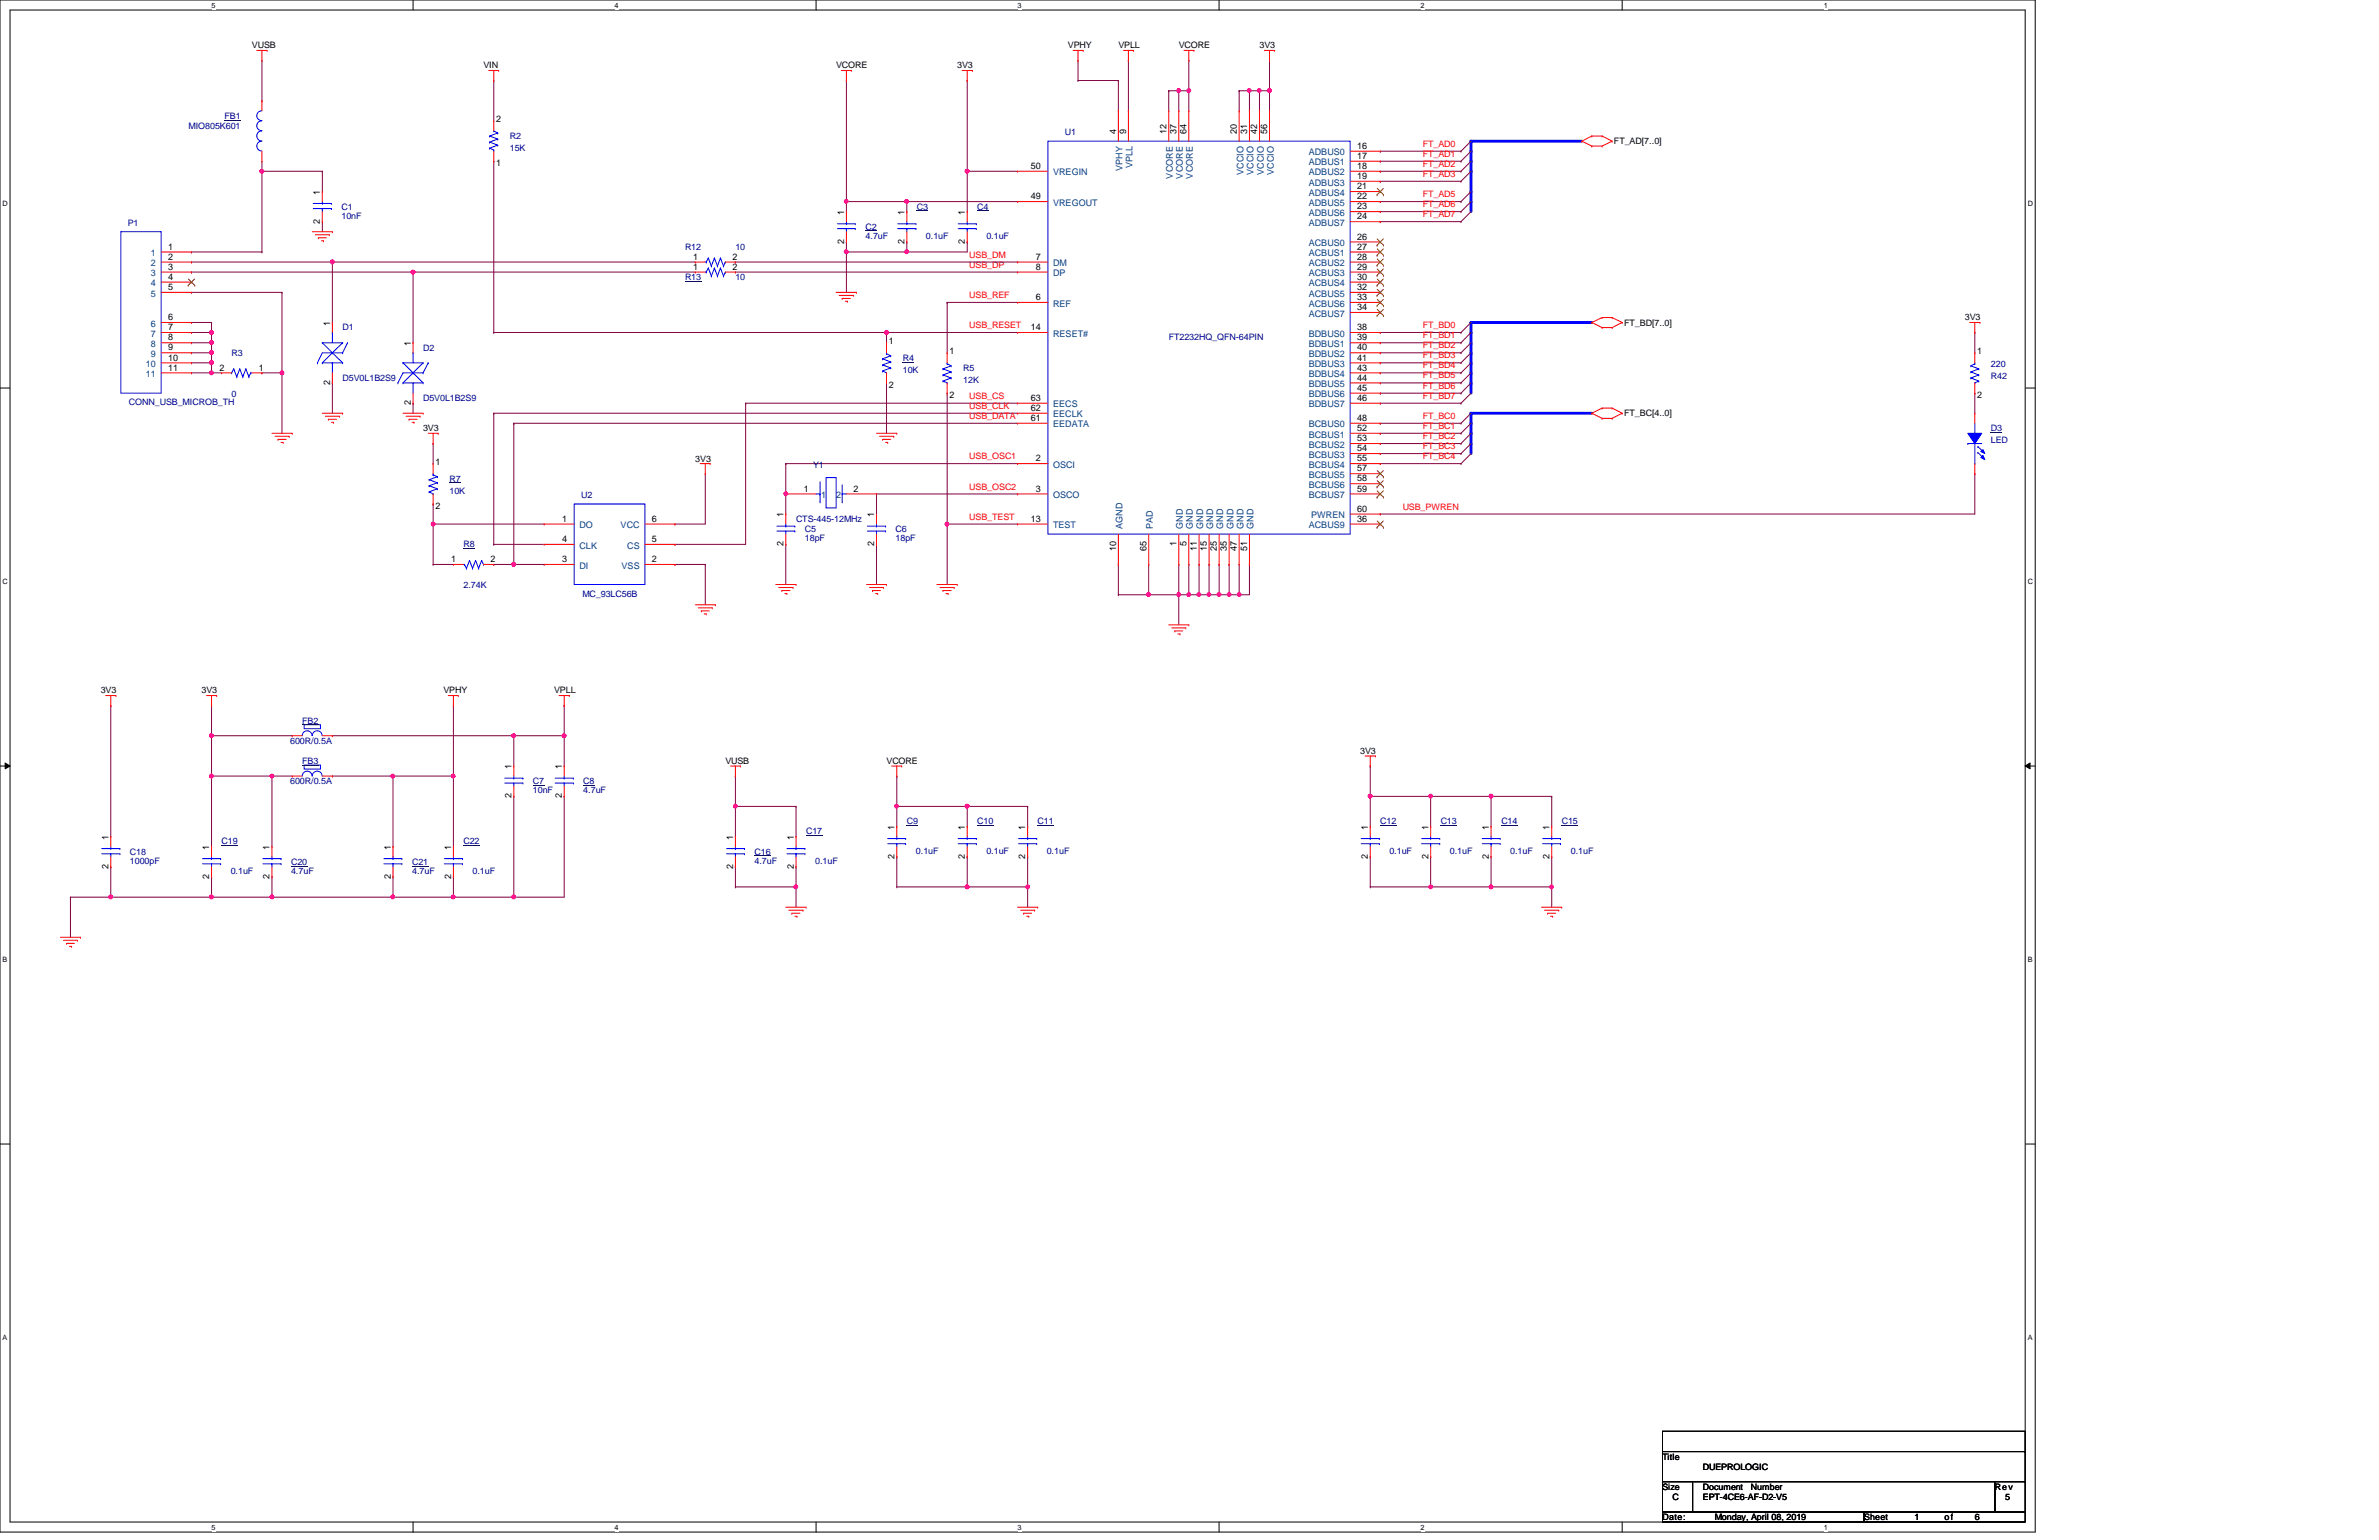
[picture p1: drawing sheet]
<svg xmlns="http://www.w3.org/2000/svg" width="432mm" height="279mm" viewBox="0 0 432 279" stroke-linecap="round" stroke-linejoin="round" font-family="sans-serif">
<defs><g id="words">
<g font-size="1.7">
<text x="90" y="22.1">2</text>
<text x="202.6" y="24.3" transform="rotate(-90 202.6 24.3)">4</text>
<text x="204.4" y="24.3" transform="rotate(-90 204.4 24.3)">9</text>
<text x="211.7" y="24.3" transform="rotate(-90 211.7 24.3)">12</text>
<text x="213.5" y="24.3" transform="rotate(-90 213.5 24.3)">37</text>
<text x="215.3" y="24.3" transform="rotate(-90 215.3 24.3)">64</text>
<text x="224.5" y="24.3" transform="rotate(-90 224.5 24.3)">20</text>
<text x="226.4" y="24.3" transform="rotate(-90 226.4 24.3)">31</text>
<text x="228.2" y="24.3" transform="rotate(-90 228.2 24.3)">42</text>
<text x="230" y="24.3" transform="rotate(-90 230 24.3)">56</text>
<text x="246.3" y="27">16</text>
<text x="246.3" y="28.8">17</text>
<text x="58.1" y="35.3" transform="rotate(-90 58.1 35.3)">1</text>
<text x="90" y="30.2">1</text>
<text x="187.1" y="30.6">50</text>
<text x="246.3" y="30.6">18</text>
<text x="246.3" y="32.5">19</text>
<text x="246.3" y="34.3">21</text>
<text x="58.1" y="40.6" transform="rotate(-90 58.1 40.6)">2</text>
<text x="153.2" y="38.9" transform="rotate(-90 153.2 38.9)">1</text>
<text x="164.2" y="38.9" transform="rotate(-90 164.2 38.9)">1</text>
<text x="175.1" y="38.9" transform="rotate(-90 175.1 38.9)">1</text>
<text x="187.1" y="36.2">49</text>
<text x="246.3" y="36.2">22</text>
<text x="246.3" y="38">23</text>
<text x="246.3" y="39.8">24</text>
<text x="30.5" y="45.3">1</text>
<text x="30.5" y="47.1">2</text>
<text x="125.8" y="47.1">1</text>
<text x="132.9" y="47.1">2</text>
<text x="153.2" y="44.2" transform="rotate(-90 153.2 44.2)">2</text>
<text x="164.2" y="44.2" transform="rotate(-90 164.2 44.2)">2</text>
<text x="175.1" y="44.2" transform="rotate(-90 175.1 44.2)">2</text>
<text x="188" y="47.1">7</text>
<text x="246.3" y="43.5">26</text>
<text x="246.3" y="45.3">27</text>
<text x="246.3" y="47.1">28</text>
<text x="30.5" y="48.9">3</text>
<text x="30.5" y="50.8">4</text>
<text x="30.5" y="52.6">5</text>
<text x="125.8" y="48.9">1</text>
<text x="132.9" y="48.9">2</text>
<text x="188" y="48.9">8</text>
<text x="246.3" y="48.9">29</text>
<text x="246.3" y="50.8">30</text>
<text x="246.3" y="52.6">32</text>
<text x="30.5" y="58.1">6</text>
<text x="30.5" y="59.9">7</text>
<text x="59.9" y="59.1" transform="rotate(-90 59.9 59.1)">1</text>
<text x="187.1" y="59.9">14</text>
<text x="188" y="54.4">6</text>
<text x="246.3" y="54.4">33</text>
<text x="246.3" y="56.3">34</text>
<text x="246.3" y="59.9">38</text>
<text x="30.5" y="61.8">8</text>
<text x="30.5" y="63.6">9</text>
<text x="30.5" y="65.4">10</text>
<text x="74.5" y="62.7" transform="rotate(-90 74.5 62.7)">1</text>
<text x="161.3" y="62.4">1</text>
<text x="172.3" y="64.2">1</text>
<text x="246.3" y="61.8">39</text>
<text x="246.3" y="63.6">40</text>
<text x="246.3" y="65.4">41</text>
<text x="358.9" y="64.2">1</text>
<text x="30.5" y="67.2">11</text>
<text x="39.8" y="67.2">2</text>
<text x="47" y="67.2">1</text>
<text x="59.9" y="69.8" transform="rotate(-90 59.9 69.8)">2</text>
<text x="161.3" y="70.4">2</text>
<text x="246.3" y="67.2">43</text>
<text x="246.3" y="69">44</text>
<text x="246.3" y="70.9">45</text>
<text x="74.5" y="73.5" transform="rotate(-90 74.5 73.5)">2</text>
<text x="172.3" y="72.2">2</text>
<text x="187.1" y="72.7">63</text>
<text x="187.1" y="74.5">62</text>
<text x="187.1" y="76.4">61</text>
<text x="246.3" y="72.7">46</text>
<text x="246.3" y="76.4">48</text>
<text x="358.9" y="72.2">2</text>
<text x="188" y="83.7">2</text>
<text x="246.3" y="78.2">52</text>
<text x="246.3" y="80.1">53</text>
<text x="246.3" y="81.9">54</text>
<text x="246.3" y="83.7">55</text>
<text x="79" y="84.3">1</text>
<text x="145.9" y="89.2">1</text>
<text x="154.9" y="89.2">2</text>
<text x="188" y="89.2">3</text>
<text x="246.3" y="85.5">57</text>
<text x="246.3" y="87.3">58</text>
<text x="246.3" y="89.2">59</text>
<text x="79" y="92.4">2</text>
<text x="102" y="94.7">1</text>
<text x="118.3" y="94.7">6</text>
<text x="142.2" y="93.8" transform="rotate(-90 142.2 93.8)">1</text>
<text x="158.7" y="93.8" transform="rotate(-90 158.7 93.8)">1</text>
<text x="187.1" y="94.7">13</text>
<text x="246.3" y="94.7">36</text>
<text x="246.3" y="92.8">60</text>
<text x="81.9" y="102">1</text>
<text x="89" y="102">2</text>
<text x="102" y="102">3</text>
<text x="102" y="98.3">4</text>
<text x="118.3" y="102">2</text>
<text x="118.3" y="98.3">5</text>
<text x="142.2" y="99.1" transform="rotate(-90 142.2 99.1)">2</text>
<text x="158.7" y="99.1" transform="rotate(-90 158.7 99.1)">2</text>
<text x="202.6" y="99.9" transform="rotate(-90 202.6 99.9)">10</text>
<text x="208.1" y="99.9" transform="rotate(-90 208.1 99.9)">65</text>
<text x="213.5" y="99.1" transform="rotate(-90 213.5 99.1)">1</text>
<text x="215.3" y="99.1" transform="rotate(-90 215.3 99.1)">5</text>
<text x="217.2" y="99.9" transform="rotate(-90 217.2 99.9)">11</text>
<text x="219" y="99.9" transform="rotate(-90 219 99.9)">15</text>
<text x="220.9" y="99.9" transform="rotate(-90 220.9 99.9)">25</text>
<text x="222.7" y="99.9" transform="rotate(-90 222.7 99.9)">35</text>
<text x="224.5" y="99.9" transform="rotate(-90 224.5 99.9)">47</text>
<text x="226.4" y="99.9" transform="rotate(-90 226.4 99.9)">51</text>
<text x="92.8" y="139.5" transform="rotate(-90 92.8 139.5)">1</text>
<text x="102" y="139.5" transform="rotate(-90 102 139.5)">1</text>
<text x="92.8" y="144.8" transform="rotate(-90 92.8 144.8)">2</text>
<text x="102" y="144.8" transform="rotate(-90 102 144.8)">2</text>
<text x="19.7" y="152.4" transform="rotate(-90 19.7 152.4)">1</text>
<text x="38" y="154.2" transform="rotate(-90 38 154.2)">1</text>
<text x="48.9" y="154.2" transform="rotate(-90 48.9 154.2)">1</text>
<text x="70.9" y="154.2" transform="rotate(-90 70.9 154.2)">1</text>
<text x="81.9" y="154.2" transform="rotate(-90 81.9 154.2)">1</text>
<text x="133.1" y="152.4" transform="rotate(-90 133.1 152.4)">1</text>
<text x="144.1" y="152.4" transform="rotate(-90 144.1 152.4)">1</text>
<text x="162.3" y="155.8" transform="rotate(-90 162.3 155.8)">2</text>
<text x="162.3" y="150.5" transform="rotate(-90 162.3 150.5)">1</text>
<text x="175.1" y="155.8" transform="rotate(-90 175.1 155.8)">2</text>
<text x="175.1" y="150.5" transform="rotate(-90 175.1 150.5)">1</text>
<text x="186.1" y="155.8" transform="rotate(-90 186.1 155.8)">2</text>
<text x="186.1" y="150.5" transform="rotate(-90 186.1 150.5)">1</text>
<text x="248.3" y="155.8" transform="rotate(-90 248.3 155.8)">2</text>
<text x="248.3" y="150.5" transform="rotate(-90 248.3 150.5)">1</text>
<text x="259.2" y="155.8" transform="rotate(-90 259.2 155.8)">2</text>
<text x="259.2" y="150.5" transform="rotate(-90 259.2 150.5)">1</text>
<text x="270.2" y="155.8" transform="rotate(-90 270.2 155.8)">2</text>
<text x="270.2" y="150.5" transform="rotate(-90 270.2 150.5)">1</text>
<text x="281.2" y="155.8" transform="rotate(-90 281.2 155.8)">2</text>
<text x="281.2" y="150.5" transform="rotate(-90 281.2 150.5)">1</text>
<text x="19.7" y="157.6" transform="rotate(-90 19.7 157.6)">2</text>
<text x="38" y="159.4" transform="rotate(-90 38 159.4)">2</text>
<text x="48.9" y="159.4" transform="rotate(-90 48.9 159.4)">2</text>
<text x="70.9" y="159.4" transform="rotate(-90 70.9 159.4)">2</text>
<text x="81.9" y="159.4" transform="rotate(-90 81.9 159.4)">2</text>
<text x="133.1" y="157.6" transform="rotate(-90 133.1 157.6)">2</text>
<text x="144.1" y="157.6" transform="rotate(-90 144.1 157.6)">2</text>
</g>
<g font-size="1.7" fill="#004080">
<text x="237.5" y="28.2">ADBUS0</text>
<text x="191.1" y="31.8">VREGIN</text>
<text x="203.8" y="31" transform="rotate(-90 203.8 31)">VPHY</text>
<text x="205.6" y="30.5" transform="rotate(-90 205.6 30.5)">VPLL</text>
<text x="212.9" y="32.4" transform="rotate(-90 212.9 32.4)">VCORE</text>
<text x="214.7" y="32.4" transform="rotate(-90 214.7 32.4)">VCORE</text>
<text x="216.5" y="32.4" transform="rotate(-90 216.5 32.4)">VCORE</text>
<text x="225.7" y="31.8" transform="rotate(-90 225.7 31.8)">VCCIO</text>
<text x="227.5" y="31.8" transform="rotate(-90 227.5 31.8)">VCCIO</text>
<text x="229.4" y="31.8" transform="rotate(-90 229.4 31.8)">VCCIO</text>
<text x="231.2" y="31.8" transform="rotate(-90 231.2 31.8)">VCCIO</text>
<text x="237.5" y="30">ADBUS1</text>
<text x="237.5" y="31.8">ADBUS2</text>
<text x="237.5" y="33.7">ADBUS3</text>
<text x="237.5" y="35.5">ADBUS4</text>
<text x="191.1" y="37.3">VREGOUT</text>
<text x="237.5" y="37.3">ADBUS5</text>
<text x="237.5" y="39.2">ADBUS6</text>
<text x="237.5" y="41">ADBUS7</text>
<text x="27.4" y="46.5">1</text>
<text x="237.5" y="44.7">ACBUS0</text>
<text x="237.5" y="46.5">ACBUS1</text>
<text x="27.4" y="48.3">2</text>
<text x="27.4" y="50.1">3</text>
<text x="27.4" y="51.9">4</text>
<text x="27.4" y="53.8">5</text>
<text x="191.1" y="48.3">DM</text>
<text x="191.1" y="50.1">DP</text>
<text x="237.5" y="48.3">ACBUS2</text>
<text x="237.5" y="50.1">ACBUS3</text>
<text x="237.5" y="51.9">ACBUS4</text>
<text x="237.5" y="53.8">ACBUS5</text>
<text x="27.4" y="59.3">6</text>
<text x="191.1" y="55.6">REF</text>
<text x="237.5" y="55.6">ACBUS6</text>
<text x="237.5" y="57.4">ACBUS7</text>
<text x="27.4" y="61.1">7</text>
<text x="27.4" y="62.9">8</text>
<text x="27.4" y="64.8">9</text>
<text x="191.1" y="61.1">RESET#</text>
<text x="237.5" y="61.1">BDBUS0</text>
<text x="237.5" y="62.9">BDBUS1</text>
<text x="237.5" y="64.8">BDBUS2</text>
<text x="26.5" y="66.6">10</text>
<text x="26.5" y="68.4">11</text>
<text x="237.5" y="66.6">BDBUS3</text>
<text x="237.5" y="68.4">BDBUS4</text>
<text x="237.5" y="70.2">BDBUS5</text>
<text x="191.1" y="73.9">EECS</text>
<text x="191.1" y="75.7">EECLK</text>
<text x="191.1" y="77.6">EEDATA</text>
<text x="237.5" y="72.1">BDBUS6</text>
<text x="237.5" y="73.9">BDBUS7</text>
<text x="237.5" y="77.6">BCBUS0</text>
<text x="237.5" y="79.4">BCBUS1</text>
<text x="237.5" y="81.2">BCBUS2</text>
<text x="237.5" y="83.1">BCBUS3</text>
<text x="191.1" y="84.9">OSCI</text>
<text x="237.5" y="84.9">BCBUS4</text>
<text x="237.5" y="86.7">BCBUS5</text>
<text x="237.5" y="88.5">BCBUS6</text>
<text x="105.2" y="95.8">DO</text>
<text x="112.6" y="95.8">VCC</text>
<text x="149.1" y="90.4">1</text>
<text x="151.8" y="90.4">2</text>
<text x="191.1" y="90.4">OSCO</text>
<text x="191.1" y="95.8">TEST</text>
<text x="203.8" y="96" transform="rotate(-90 203.8 96)">AGND</text>
<text x="209.3" y="96" transform="rotate(-90 209.3 96)">PAD</text>
<text x="214.7" y="96" transform="rotate(-90 214.7 96)">GND</text>
<text x="216.5" y="96" transform="rotate(-90 216.5 96)">GND</text>
<text x="218.4" y="96" transform="rotate(-90 218.4 96)">GND</text>
<text x="220.2" y="96" transform="rotate(-90 220.2 96)">GND</text>
<text x="222" y="96" transform="rotate(-90 222 96)">GND</text>
<text x="223.9" y="96" transform="rotate(-90 223.9 96)">GND</text>
<text x="225.7" y="96" transform="rotate(-90 225.7 96)">GND</text>
<text x="227.5" y="96" transform="rotate(-90 227.5 96)">GND</text>
<text x="237.5" y="95.8">ACBUS9</text>
<text x="237.5" y="90.4">BCBUS7</text>
<text x="238" y="94">PWREN</text>
<text x="105.2" y="99.5">CLK</text>
<text x="113.8" y="99.5">CS</text>
<text x="105.2" y="103.2">DI</text>
<text x="112.8" y="103.2">VSS</text>
</g>
<g font-size="1.6">
<text x="45.7" y="8.8">VUSB</text>
<text x="193.8" y="8.8">VPHY</text>
<text x="203" y="8.8">VPLL</text>
<text x="214" y="8.8">VCORE</text>
<text x="228.6" y="8.8">3V3</text>
<text x="87.8" y="12.4">VIN</text>
<text x="151.8" y="12.4">VCORE</text>
<text x="173.7" y="12.4">3V3</text>
<text x="292.9" y="26.1">FT_AD[7..0]</text>
<text x="294.8" y="59.1">FT_BD[7..0]</text>
<text x="356.6" y="58.1">3V3</text>
<text x="294.8" y="75.5">FT_BC[4..0]</text>
<text x="76.8" y="78.2">3V3</text>
<text x="126.2" y="83.7">3V3</text>
<text x="18.3" y="125.8">3V3</text>
<text x="36.6" y="125.8">3V3</text>
<text x="80.5" y="125.8">VPHY</text>
<text x="100.6" y="125.8">VPLL</text>
<text x="246.9" y="136.8">3V3</text>
<text x="131.7" y="138.6">VUSB</text>
<text x="160.9" y="138.6">VCORE</text>
<text x="301.8" y="264.8">Title</text>
<text x="309.1" y="266.6">DUEPROLOGIC</text>
<text x="301.8" y="270.3">Size</text>
<text x="301.8" y="275.8">Date:</text>
<text x="303.6" y="272.1">C</text>
<text x="309.1" y="272.1">EPT-4CE6-AF-D2-V5</text>
<text x="309.1" y="270.3">Document</text>
<text x="311.2" y="275.8">Monday, April 08, 2019</text>
<text x="317.8" y="270.3">Number</text>
<text x="338.3" y="275.8">Sheet</text>
<text x="347.5" y="275.8">1</text>
<text x="352.9" y="275.8">of</text>
<text x="358.4" y="275.8">6</text>
<text x="362.1" y="270.3">Rev</text>
<text x="363.9" y="272.1">5</text>
</g>
<g font-size="1.6" fill="#000080">
<text x="34.2" y="23.4">MIO805K601</text>
<text x="40.8" y="21.5">FB1</text>
<text x="92.5" y="25.2">R2</text>
<text x="92.5" y="27.4">15K</text>
<text x="193.3" y="24.5">U1</text>
<text x="23.2" y="40.9">P1</text>
<text x="62" y="38">C1</text>
<text x="62" y="39.7">10nF</text>
<text x="157.1" y="41.7">C2</text>
<text x="166.4" y="38">C3</text>
<text x="177.4" y="38">C4</text>
<text x="124.3" y="45.3">R12</text>
<text x="133.5" y="45.3">10</text>
<text x="157.1" y="43.3">4.7uF</text>
<text x="168.1" y="43.3">0.1uF</text>
<text x="179" y="43.3">0.1uF</text>
<text x="124.3" y="50.8">R13</text>
<text x="133.5" y="50.8">10</text>
<text x="62.2" y="59.9">D1</text>
<text x="42" y="64.5">R3</text>
<text x="76.8" y="63.6">D2</text>
<text x="163.9" y="65.4">R4</text>
<text x="212.1" y="61.8">FT2232HQ_QFN-64PIN</text>
<text x="62.2" y="69.1">D5V0L1B2S9</text>
<text x="163.9" y="67.6">10K</text>
<text x="174.8" y="67.3">R5</text>
<text x="174.8" y="69.5">12K</text>
<text x="361.4" y="68.7">R42</text>
<text x="361.4" y="66.5">220</text>
<text x="23.4" y="73.5">CONN_USB_MICROB_TH</text>
<text x="42" y="72">0</text>
<text x="76.8" y="72.8">D5V0L1B2S9</text>
<text x="361.4" y="78.2">D3</text>
<text x="361.4" y="80.4">LED</text>
<text x="81.6" y="87.4">R7</text>
<text x="81.6" y="89.6">10K</text>
<text x="147.6" y="84.8">Y1</text>
<text x="105.5" y="90.3">U2</text>
<text x="144.5" y="94.7">CTS-445-12MHz</text>
<text x="84.1" y="99.3">R8</text>
<text x="146.1" y="96.5">C5</text>
<text x="146.1" y="98.2">18pF</text>
<text x="162.6" y="96.5">C6</text>
<text x="162.6" y="98.2">18pF</text>
<text x="84.1" y="106.8">2.74K</text>
<text x="105.7" y="108.2">MC_93LC56B</text>
<text x="54.9" y="131.3">FB2</text>
<text x="52.7" y="134.9">600R/0.5A</text>
<text x="52.7" y="142.2">600R/0.5A</text>
<text x="54.9" y="138.6">FB3</text>
<text x="96.7" y="142.2">C7</text>
<text x="96.7" y="143.9">10nF</text>
<text x="105.9" y="142.2">C8</text>
<text x="105.9" y="143.9">4.7uF</text>
<text x="164.6" y="149.6">C9</text>
<text x="177.4" y="149.6">C10</text>
<text x="188.3" y="149.6">C11</text>
<text x="250.5" y="149.6">C12</text>
<text x="261.5" y="149.6">C13</text>
<text x="272.5" y="149.6">C14</text>
<text x="283.5" y="149.6">C15</text>
<text x="23.6" y="155.1">C18</text>
<text x="40.2" y="153.2">C19</text>
<text x="84.1" y="153.2">C22</text>
<text x="136.9" y="155.1">C16</text>
<text x="146.3" y="151.4">C17</text>
<text x="166.2" y="154.9">0.1uF</text>
<text x="179" y="154.9">0.1uF</text>
<text x="190" y="154.9">0.1uF</text>
<text x="252.2" y="154.9">0.1uF</text>
<text x="263.1" y="154.9">0.1uF</text>
<text x="274.1" y="154.9">0.1uF</text>
<text x="285.1" y="154.9">0.1uF</text>
<text x="23.6" y="156.7">1000pF</text>
<text x="41.9" y="158.5">0.1uF</text>
<text x="52.8" y="156.9">C20</text>
<text x="52.8" y="158.5">4.7uF</text>
<text x="74.8" y="156.9">C21</text>
<text x="74.8" y="158.5">4.7uF</text>
<text x="85.8" y="158.5">0.1uF</text>
<text x="136.9" y="156.7">4.7uF</text>
<text x="148" y="156.7">0.1uF</text>
</g>
<g font-size="1.6" fill="#f00">
<text x="258.2" y="26.6">FT_AD0</text>
<text x="258.2" y="28.4">FT_AD1</text>
<text x="258.2" y="30.3">FT_AD2</text>
<text x="258.2" y="32.1">FT_AD3</text>
<text x="258.2" y="35.8">FT_AD5</text>
<text x="258.2" y="37.6">FT_AD6</text>
<text x="258.2" y="39.4">FT_AD7</text>
<text x="175.9" y="46.7">USB_DM</text>
<text x="175.9" y="48.6">USB_DP</text>
<text x="175.9" y="54.1">USB_REF</text>
<text x="175.9" y="59.5">USB_RESET</text>
<text x="258.2" y="59.5">FT_BD0</text>
<text x="258.2" y="61.4">FT_BD1</text>
<text x="258.2" y="63.2">FT_BD2</text>
<text x="258.2" y="65">FT_BD3</text>
<text x="258.2" y="66.8">FT_BD4</text>
<text x="258.2" y="68.7">FT_BD5</text>
<text x="258.2" y="70.5">FT_BD6</text>
<text x="175.9" y="72.3">USB_CS</text>
<text x="175.9" y="74.2">USB_CLK</text>
<text x="175.9" y="76">USB_DATA</text>
<text x="258.2" y="72.3">FT_BD7</text>
<text x="258.2" y="76">FT_BC0</text>
<text x="258.2" y="77.8">FT_BC1</text>
<text x="175.9" y="83.3">USB_OSC1</text>
<text x="258.2" y="79.7">FT_BC2</text>
<text x="258.2" y="81.5">FT_BC3</text>
<text x="258.2" y="83.3">FT_BC4</text>
<text x="175.9" y="88.8">USB_OSC2</text>
<text x="175.9" y="94.3">USB_TEST</text>
<text x="254.6" y="92.5">USB_PWREN</text>
</g>
<g font-size="1.3">
<text x="38.4" y="1.4">5</text>
<text x="111.5" y="1.4">4</text>
<text x="184.7" y="1.4">3</text>
<text x="257.9" y="1.4">2</text>
<text x="331" y="1.4">1</text>
<text x=".5" y="37.3">D</text>
<text x="368" y="37.3">D</text>
<text x=".5" y="105.9">C</text>
<text x="368" y="105.9">C</text>
<text x=".5" y="174.5">B</text>
<text x="368" y="174.5">B</text>
<text x=".5" y="243">A</text>
<text x="368" y="243">A</text>
<text x="38.4" y="277.5">5</text>
<text x="111.5" y="277.5">4</text>
<text x="184.7" y="277.5">3</text>
<text x="257.9" y="277.5">2</text>
<text x="331" y="277.5">1</text>
</g>
</g></defs>
<path d="M0 0h369.4v278h-369.4zM1.8 1.8h365.8v274.3h-365.8z" fill="none" stroke="#000" stroke-width=".18"/>
<g fill="#fff">
<path d="M38.4 .2h.7v1.5h-.7z"/>
<path d="M38.4 276.4h.7v1.4h-.7z"/>
</g>
<path d="M75 0v1.8M75 276.1v1.9" fill="none" stroke="#000" stroke-width=".18"/>
<g fill="#fff">
<path d="M111.5 .2h.8v1.5h-.8z"/>
<path d="M111.5 276.4h.8v1.4h-.8z"/>
</g>
<path d="M148.1 0v1.8M148.1 276.1v1.9" fill="none" stroke="#000" stroke-width=".18"/>
<g fill="#fff">
<path d="M184.7 .2h.7v1.5h-.7z"/>
<path d="M184.7 276.4h.7v1.4h-.7z"/>
</g>
<path d="M221.3 0v1.8M221.3 276.1v1.9" fill="none" stroke="#000" stroke-width=".18"/>
<g fill="#fff">
<path d="M257.9 .2h.7v1.5h-.7z"/>
<path d="M257.9 276.4h.7v1.4h-.7z"/>
</g>
<path d="M294.4 0v1.8M294.4 276.1v1.9" fill="none" stroke="#000" stroke-width=".18"/>
<g fill="#fff">
<path d="M331 .2h.7v1.5h-.7z"/>
<path d="M331 276.4h.7v1.4h-.7z"/>
<path d="M.5 36.1h.9v1.5h-.9z"/>
<path d="M368 36.1h1v1.5h-1z"/>
<path d="M.5 104.7h.9v1.5h-.9z"/>
<path d="M368 104.7h1v1.5h-1z"/>
</g>
<path d="M0 70.4h1.8M367.6 70.4h1.8" fill="none" stroke="#000" stroke-width=".18"/>
<g fill="#fff">
<path d="M.5 173.3h.8v1.5h-.8z"/>
<path d="M368 173.3h.9v1.5h-.9z"/>
</g>
<path d="M0 139h1.8M.9 138.4l.9 .6-.9 .5zM367.6 139l.9-.6v1.1zM367.6 139h1.8" fill="none" stroke="#000" stroke-width=".18"/>
<path d="M.9 138.4l.9 .6-.9 .5zM367.6 139l.9-.6v1.1z" fill="#000"/>
<g fill="#fff">
<path d="M.5 241.9h.8v1.4h-.8z"/>
<path d="M368 241.9h.9v1.4h-.9z"/>
</g>
<path d="M0 207.6h1.8M367.6 207.6h1.8" fill="none" stroke="#000" stroke-width=".18"/>
<path d="M142.6 84.1h.1M142.6 84.1h42.1M142.6 84.1v5.5M250.5 93.3h.1M250.5 93.3h107.9" fill="none" stroke="#800040" stroke-width=".18"/>
<circle cx="142.6" cy="89.6" r=".34" fill="#f0f"/>
<circle cx="142.6" cy="89.6" r=".34" fill="none" stroke="#f0f" stroke-width=".18"/>
<g fill="none" stroke="#800040" stroke-width=".18">
<path d="M47.5 18.3h.1M47.5 11v7.3M47.5 31.1h.1M47.5 31.1h11M58.5 31.1h.1M58.5 31.1v3.7M34.8 45.7h.1M34.8 45.7h12.7M135.3 73.2h.1M135.3 73.2h49.4M135.3 73.2v25.6h-12.8M122.5 98.8h.1"/>
<path d="M142.6 98.8h.1M142.6 98.8v7.2M159.1 89.6h.1M159.1 98.8h.1M159.1 89.6h25.6M159.1 89.6v3.7M159.1 98.8v7.2"/>
</g>
<circle cx="47.5" cy="31.1" r=".36" fill="#f0f"/>
<circle cx="47.5" cy="31.1" r=".36" fill="none" stroke="#f0f" stroke-width=".18"/>
<path d="M47.5 31.1h.1M47.5 29.3v1.8M34.8 47.5h.1M34.8 47.5h91.4M58.5 40.2h.1M58.5 40.2v1.8M60.3 47.5h.1" fill="none" stroke="#800040" stroke-width=".18"/>
<circle cx="60.3" cy="47.5" r=".35" fill="#f0f"/>
<circle cx="60.3" cy="47.5" r=".35" fill="none" stroke="#f0f" stroke-width=".18"/>
<path d="M75 49.4h.1M75 49.4h51.2" fill="none" stroke="#800040" stroke-width=".18"/>
<circle cx="75" cy="49.4" r=".36" fill="#f0f"/>
<circle cx="75" cy="49.4" r=".36" fill="none" stroke="#f0f" stroke-width=".18"/>
<g fill="none" stroke="#800040" stroke-width=".18">
<path d="M34.8 49.4h.1M34.8 49.4h40.2M60.3 47.5h.1M60.3 47.5v11M75 49.4h.1M75 49.4v12.8M60.3 69.5h.1M60.3 69.5v5.5M75 73.2h.1M75 73.2v1.8M89.6 75h.1M89.6 75h95.1"/>
<path d="M89.6 75v23.8M78.6 95.1h.1M78.6 95.1h20.2M89.6 98.8h.1M89.6 98.8h9.2M122.5 95.1h.1M128 85.9h.1M128 85.9v9.2h-5.5M122.5 102.4h.1M122.5 102.4h5.5M128 102.4h.1M128 102.4v7.3"/>
</g>
<circle cx="78.6" cy="95.1" r=".34" fill="#f0f"/>
<circle cx="78.6" cy="95.1" r=".34" fill="none" stroke="#f0f" stroke-width=".18"/>
<g fill="none" stroke="#800040" stroke-width=".18">
<path d="M34.8 53h.1M34.8 53h16.4M51.2 53h.1M51.2 53v25.6M47.5 67.6h.1M47.5 67.6h3.7M51.2 67.6h.1M78.6 95.1h.1M78.6 95.1v7.3M78.6 102.4h.1M78.6 102.4h3.7M89.6 102.4h.1"/>
<path d="M89.6 102.4h3.7"/>
</g>
<circle cx="51.2" cy="67.6" r=".34" fill="#f0f"/>
<circle cx="51.2" cy="67.6" r=".34" fill="none" stroke="#f0f" stroke-width=".18"/>
<path d="M34.8 58.5h.1M34.8 58.5h3.6M38.4 58.5h.1M38.4 58.5v1.8" fill="none" stroke="#800040" stroke-width=".18"/>
<circle cx="38.4" cy="60.3" r=".36" fill="#f0f"/>
<circle cx="38.4" cy="60.3" r=".36" fill="none" stroke="#f0f" stroke-width=".18"/>
<path d="M34.8 67.6h.1M34.8 67.6h5.4M38.4 67.6h.1" fill="none" stroke="#800040" stroke-width=".18"/>
<circle cx="38.4" cy="67.6" r=".36" fill="#f0f"/>
<circle cx="38.4" cy="67.6" r=".36" fill="none" stroke="#f0f" stroke-width=".18"/>
<path d="M34.8 65.8h.1M34.8 65.8h3.6" fill="none" stroke="#800040" stroke-width=".18"/>
<circle cx="38.4" cy="65.8" r=".37" fill="#f0f"/>
<circle cx="38.4" cy="65.8" r=".37" fill="none" stroke="#f0f" stroke-width=".18"/>
<path d="M34.8 64h.1M34.8 62.2h.1M34.8 64h3.6M34.8 62.2h3.6M38.4 65.8h.1M38.4 64h.1M38.4 62.2h.1M38.4 62.2v5.4" fill="none" stroke="#800040" stroke-width=".18"/>
<circle cx="38.4" cy="64" r=".36" fill="#f0f"/>
<circle cx="38.4" cy="64" r=".36" fill="none" stroke="#f0f" stroke-width=".18"/>
<circle cx="38.4" cy="62.1" r=".36" fill="#f0f"/>
<circle cx="38.4" cy="62.1" r=".36" fill="none" stroke="#f0f" stroke-width=".18"/>
<path d="M34.8 60.3h.1M34.8 60.3h3.6M38.4 60.3h.1M38.4 60.3v1.9M203 107.9h.1M203 102.4h.1M203 107.9h5.5M203 102.4v5.5M214 102.4h.1M214 102.4v5.5M226.8 102.4h.1M226.8 102.4v5.5" fill="none" stroke="#800040" stroke-width=".18"/>
<circle cx="213.9" cy="107.9" r=".34" fill="#f0f"/>
<circle cx="213.9" cy="107.9" r=".34" fill="none" stroke="#f0f" stroke-width=".18"/>
<path d="M214 107.9h.1M214 107.9v5.5M215.8 102.4h.1M215.8 102.4v5.5h-1.8" fill="none" stroke="#800040" stroke-width=".18"/>
<circle cx="215.8" cy="107.9" r=".34" fill="#f0f"/>
<circle cx="215.8" cy="107.9" r=".34" fill="none" stroke="#f0f" stroke-width=".18"/>
<path d="M215.8 107.9h.1M217.6 102.4h.1M217.6 102.4v5.5h-1.8" fill="none" stroke="#800040" stroke-width=".18"/>
<circle cx="217.6" cy="107.9" r=".34" fill="#f0f"/>
<circle cx="217.6" cy="107.9" r=".34" fill="none" stroke="#f0f" stroke-width=".18"/>
<path d="M217.6 107.9h.1M219.5 102.4h.1M219.5 102.4v5.5h-1.9" fill="none" stroke="#800040" stroke-width=".18"/>
<circle cx="219.4" cy="107.9" r=".34" fill="#f0f"/>
<circle cx="219.4" cy="107.9" r=".34" fill="none" stroke="#f0f" stroke-width=".18"/>
<path d="M219.5 107.9h.1M221.3 102.4h.1M221.3 102.4v5.5h-1.8" fill="none" stroke="#800040" stroke-width=".18"/>
<circle cx="221.3" cy="107.9" r=".36" fill="#f0f"/>
<circle cx="221.3" cy="107.9" r=".36" fill="none" stroke="#f0f" stroke-width=".18"/>
<path d="M221.3 107.9h.1M223.1 102.4h.1M223.1 102.4v5.5h-1.8" fill="none" stroke="#800040" stroke-width=".18"/>
<circle cx="223.1" cy="107.9" r=".34" fill="#f0f"/>
<circle cx="223.1" cy="107.9" r=".34" fill="none" stroke="#f0f" stroke-width=".18"/>
<path d="M223.1 107.9h.1M224.9 102.4h.1M224.9 102.4v5.5h-1.8" fill="none" stroke="#800040" stroke-width=".18"/>
<circle cx="224.9" cy="107.9" r=".34" fill="#f0f"/>
<circle cx="224.9" cy="107.9" r=".34" fill="none" stroke="#f0f" stroke-width=".18"/>
<g fill="none" stroke="#800040" stroke-width=".18">
<path d="M133.5 49.4h.1M133.5 47.5h.1M133.5 49.4h51.2M133.5 47.5h51.2M171.9 54.9h.1M171.9 54.9h12.8M171.9 54.9v9.1M171.9 71.3h.1M171.9 71.3v34.7M171.9 95.1h.1M171.9 95.1h12.8M224.9 107.9h.1"/>
<path d="M224.9 107.9h1.9"/>
</g>
<circle cx="171.9" cy="95.1" r=".34" fill="#f0f"/>
<circle cx="171.9" cy="95.1" r=".34" fill="none" stroke="#f0f" stroke-width=".18"/>
<path d="M153.6 36.6h.1M153.6 36.6h11" fill="none" stroke="#800040" stroke-width=".18"/>
<circle cx="164.5" cy="36.5" r=".34" fill="#f0f"/>
<circle cx="164.5" cy="36.5" r=".34" fill="none" stroke="#f0f" stroke-width=".18"/>
<path d="M153.6 36.6h.1M153.6 36.6v1.8M164.6 36.6h.1M164.6 36.6v1.8M164.6 36.6h20.1M153.6 45.7h.1M153.6 45.7h11M175.6 43.9h.1M175.6 43.9v1.8" fill="none" stroke="#800040" stroke-width=".18"/>
<circle cx="164.5" cy="45.7" r=".34" fill="#f0f"/>
<circle cx="164.5" cy="45.7" r=".34" fill="none" stroke="#f0f" stroke-width=".18"/>
<circle cx="153.6" cy="45.7" r=".34" fill="#f0f"/>
<circle cx="153.6" cy="45.7" r=".34" fill="none" stroke="#f0f" stroke-width=".18"/>
<path d="M175.6 14.6h.1M175.6 14.6v23.8M175.6 31.1h.1M175.6 31.1h9.1M153.6 43.9h.1M153.6 45.7h.1M153.6 43.9v9.1M164.6 43.9h.1M164.6 45.7h.1M164.6 43.9v1.8M164.6 45.7h11" fill="none" stroke="#800040" stroke-width=".18"/>
<circle cx="175.5" cy="31.1" r=".36" fill="#f0f"/>
<circle cx="175.5" cy="31.1" r=".36" fill="none" stroke="#f0f" stroke-width=".18"/>
<path d="M153.6 14.6h.1M153.6 14.6v22" fill="none" stroke="#800040" stroke-width=".18"/>
<circle cx="153.6" cy="36.5" r=".34" fill="#f0f"/>
<circle cx="153.6" cy="36.5" r=".34" fill="none" stroke="#f0f" stroke-width=".18"/>
<path d="M89.6 60.3h.1M89.6 60.3h95.1M160.9 60.3h.1M160.9 69.5h.1M160.9 60.3v1.9M160.9 69.5v9.1" fill="none" stroke="#800040" stroke-width=".18"/>
<circle cx="160.9" cy="60.3" r=".34" fill="#f0f"/>
<circle cx="160.9" cy="60.3" r=".34" fill="none" stroke="#f0f" stroke-width=".18"/>
<path d="M89.6 14.6h.1M89.6 14.6v7.3M89.6 29.3h.1M89.6 29.3v31M93.3 76.8h.1M93.3 76.8v25.6M78.6 80.5h.1M78.6 91.4h.1M78.6 80.5v3.6M78.6 91.4v3.7M93.3 102.4h.1M93.3 102.4h5.5" fill="none" stroke="#800040" stroke-width=".18"/>
<circle cx="93.2" cy="102.4" r=".37" fill="#f0f"/>
<circle cx="93.2" cy="102.4" r=".37" fill="none" stroke="#f0f" stroke-width=".18"/>
<g fill="none" stroke="#800040" stroke-width=".18">
<path d="M195.7 14.6h.1M195.7 11h.1M195.7 14.6h7.3M195.7 11v3.6M203 14.6h.1M203 14.6v5.5M204.8 11h.1M204.8 11v9.1M212.1 16.5h.1M212.1 16.5v3.6M212.1 16.5h1.9M215.8 16.5h.1"/>
<path d="M215.8 16.5v3.6M93.3 76.8h.1M93.3 76.8h91.4M142.6 89.6h.1M142.6 89.6v3.7"/>
</g>
<circle cx="215.8" cy="16.4" r=".34" fill="#f0f"/>
<circle cx="215.8" cy="16.4" r=".34" fill="none" stroke="#f0f" stroke-width=".18"/>
<path d="M214 16.5h.1M214 16.5v3.6M215.8 11h.1M215.8 11v5.5" fill="none" stroke="#800040" stroke-width=".18"/>
<circle cx="213.9" cy="16.4" r=".34" fill="#f0f"/>
<circle cx="213.9" cy="16.4" r=".34" fill="none" stroke="#f0f" stroke-width=".18"/>
<path d="M214 16.5h.1M214 16.5h1.8M224.9 16.5h.1M224.9 16.5h1.9M224.9 16.5v3.6M230.4 11h.1M230.4 16.5h.1M230.4 11v9.1" fill="none" stroke="#800040" stroke-width=".18"/>
<circle cx="230.4" cy="16.4" r=".36" fill="#f0f"/>
<circle cx="230.4" cy="16.4" r=".36" fill="none" stroke="#f0f" stroke-width=".18"/>
<path d="M226.8 16.5h.1M226.8 16.5v3.6" fill="none" stroke="#800040" stroke-width=".18"/>
<circle cx="226.7" cy="16.4" r=".34" fill="#f0f"/>
<circle cx="226.7" cy="16.4" r=".34" fill="none" stroke="#f0f" stroke-width=".18"/>
<path d="M226.8 16.5h.1M226.8 16.5h1.8M228.6 16.5h.1M228.6 16.5v3.6" fill="none" stroke="#800040" stroke-width=".18"/>
<circle cx="228.6" cy="16.4" r=".34" fill="#f0f"/>
<circle cx="228.6" cy="16.4" r=".34" fill="none" stroke="#f0f" stroke-width=".18"/>
<path d="M228.6 16.5h.1M228.6 16.5h1.8M133.5 146.3h.1M133.5 146.3h11" fill="none" stroke="#800040" stroke-width=".18"/>
<circle cx="133.5" cy="146.3" r=".34" fill="#f0f"/>
<circle cx="133.5" cy="146.3" r=".34" fill="none" stroke="#f0f" stroke-width=".18"/>
<path d="M133.5 146.3h.1M133.5 157.3h.1M133.5 146.3v5.5M133.5 157.3v3.6M144.5 146.3h.1M144.5 146.3v5.5M133.5 160.9h.1M133.5 160.9h11" fill="none" stroke="#800040" stroke-width=".18"/>
<circle cx="144.4" cy="160.9" r=".34" fill="#f0f"/>
<circle cx="144.4" cy="160.9" r=".34" fill="none" stroke="#f0f" stroke-width=".18"/>
<g fill="none" stroke="#800040" stroke-width=".18">
<path d="M38.4 159.1h.1M38.4 159.1v3.7M49.4 159.1h.1M49.4 159.1v3.7h-36.6M133.5 140.8h.1M133.5 140.8v5.5M144.5 157.3h.1M144.5 157.3v7.3M12.8 162.8h.1M12.8 162.8v7.3M20.1 162.8h.1M38.4 162.8h.1"/>
<path d="M144.5 160.9h.1"/>
</g>
<circle cx="49.4" cy="162.7" r=".34" fill="#f0f"/>
<circle cx="49.4" cy="162.7" r=".34" fill="none" stroke="#f0f" stroke-width=".18"/>
<circle cx="38.4" cy="162.7" r=".36" fill="#f0f"/>
<circle cx="38.4" cy="162.7" r=".36" fill="none" stroke="#f0f" stroke-width=".18"/>
<path d="M38.4 140.8h.1M38.4 140.8v12.8M38.4 140.8h11" fill="none" stroke="#800040" stroke-width=".18"/>
<circle cx="49.4" cy="140.8" r=".34" fill="#f0f"/>
<circle cx="49.4" cy="140.8" r=".34" fill="none" stroke="#f0f" stroke-width=".18"/>
<path d="M38.4 133.5h.1M38.4 133.5v7.3" fill="none" stroke="#800040" stroke-width=".18"/>
<circle cx="38.4" cy="140.8" r=".36" fill="#f0f"/>
<circle cx="38.4" cy="140.8" r=".36" fill="none" stroke="#f0f" stroke-width=".18"/>
<circle cx="38.4" cy="133.5" r=".36" fill="#f0f"/>
<circle cx="38.4" cy="133.5" r=".36" fill="none" stroke="#f0f" stroke-width=".18"/>
<path d="M20.1 128h.1M20.1 128v23.8M20.1 157.3h.1M20.1 157.3v5.5" fill="none" stroke="#800040" stroke-width=".18"/>
<circle cx="20.1" cy="162.7" r=".36" fill="#f0f"/>
<circle cx="20.1" cy="162.7" r=".36" fill="none" stroke="#f0f" stroke-width=".18"/>
<path d="M60.3 140.8h.1M60.3 140.8h11" fill="none" stroke="#800040" stroke-width=".18"/>
<circle cx="71.3" cy="140.8" r=".34" fill="#f0f"/>
<circle cx="71.3" cy="140.8" r=".34" fill="none" stroke="#f0f" stroke-width=".18"/>
<path d="M71.3 140.8h.1M71.3 159.1h.1M71.3 140.8v12.8M71.3 159.1v3.7h-21.9M71.3 140.8h11M82.3 140.8h.1M82.3 140.8v12.8M49.4 162.8h.1" fill="none" stroke="#800040" stroke-width=".18"/>
<circle cx="71.3" cy="162.7" r=".34" fill="#f0f"/>
<circle cx="71.3" cy="162.7" r=".34" fill="none" stroke="#f0f" stroke-width=".18"/>
<path d="M82.3 159.1h.1M82.3 159.1v3.7" fill="none" stroke="#800040" stroke-width=".18"/>
<circle cx="82.2" cy="162.7" r=".34" fill="#f0f"/>
<circle cx="82.2" cy="162.7" r=".34" fill="none" stroke="#f0f" stroke-width=".18"/>
<path d="M60.3 133.5h.1M60.3 133.5h42.1M93.3 133.5h.1M93.3 133.5v5.5M102.4 133.5h.1M102.4 133.5v5.5M71.3 162.8h.1M71.3 162.8h11" fill="none" stroke="#800040" stroke-width=".18"/>
<circle cx="102.4" cy="133.5" r=".36" fill="#f0f"/>
<circle cx="102.4" cy="133.5" r=".36" fill="none" stroke="#f0f" stroke-width=".18"/>
<circle cx="93.2" cy="133.5" r=".36" fill="#f0f"/>
<circle cx="93.2" cy="133.5" r=".36" fill="none" stroke="#f0f" stroke-width=".18"/>
<path d="M93.3 144.5h.1M93.3 144.5v18.3M102.4 144.5h.1M102.4 144.5v18.3h-20.1M82.3 162.8h.1M93.3 162.8h.1" fill="none" stroke="#800040" stroke-width=".18"/>
<circle cx="93.2" cy="162.7" r=".36" fill="#f0f"/>
<circle cx="93.2" cy="162.7" r=".36" fill="none" stroke="#f0f" stroke-width=".18"/>
<path d="M82.3 128h.1M82.3 128v12.8M102.4 128h.1M102.4 128v5.5" fill="none" stroke="#800040" stroke-width=".18"/>
<circle cx="82.2" cy="140.8" r=".34" fill="#f0f"/>
<circle cx="82.2" cy="140.8" r=".34" fill="none" stroke="#f0f" stroke-width=".18"/>
<path d="M208.5 102.4h.1M208.5 102.4v5.5M38.4 128h.1M38.4 128v5.5" fill="none" stroke="#800040" stroke-width=".18"/>
<circle cx="208.4" cy="107.9" r=".34" fill="#f0f"/>
<circle cx="208.4" cy="107.9" r=".34" fill="none" stroke="#f0f" stroke-width=".18"/>
<path d="M208.5 107.9h.1M208.5 107.9h5.5M162.8 140.8h.1M162.8 146.3h.1M162.8 140.8v5.5M162.8 146.3h12.8M186.5 155.4h.1M186.5 146.3h.1M186.5 146.3v3.6M186.5 155.4v5.5" fill="none" stroke="#800040" stroke-width=".18"/>
<circle cx="162.7" cy="146.3" r=".34" fill="#f0f"/>
<circle cx="162.7" cy="146.3" r=".34" fill="none" stroke="#f0f" stroke-width=".18"/>
<path d="M162.8 146.3h.1M162.8 146.3v3.6M175.6 146.3h.1M175.6 146.3v3.6M175.6 146.3h10.9" fill="none" stroke="#800040" stroke-width=".18"/>
<circle cx="175.5" cy="146.3" r=".36" fill="#f0f"/>
<circle cx="175.5" cy="146.3" r=".36" fill="none" stroke="#f0f" stroke-width=".18"/>
<path d="M162.8 155.4h.1M162.8 155.4v5.5M175.6 155.4h.1M175.6 155.4v5.5M162.8 160.9h.1M162.8 160.9h23.7M175.6 160.9h.1M186.5 160.9h.1M186.5 160.9v3.7" fill="none" stroke="#800040" stroke-width=".18"/>
<circle cx="186.5" cy="160.9" r=".34" fill="#f0f"/>
<circle cx="186.5" cy="160.9" r=".34" fill="none" stroke="#f0f" stroke-width=".18"/>
<circle cx="175.5" cy="160.9" r=".36" fill="#f0f"/>
<circle cx="175.5" cy="160.9" r=".36" fill="none" stroke="#f0f" stroke-width=".18"/>
<path d="M248.7 139h.1M248.7 139v5.5" fill="none" stroke="#800040" stroke-width=".18"/>
<circle cx="248.7" cy="144.4" r=".36" fill="#f0f"/>
<circle cx="248.7" cy="144.4" r=".36" fill="none" stroke="#f0f" stroke-width=".18"/>
<path d="M248.7 155.4h.1M248.7 144.5h.1M248.7 155.4v5.5M248.7 144.5h11M281.6 155.4h.1M281.6 144.5h.1M281.6 144.5v5.4M281.6 155.4v9.2M248.7 160.9h.1M248.7 160.9h11M281.6 160.9h.1" fill="none" stroke="#800040" stroke-width=".18"/>
<circle cx="259.7" cy="144.4" r=".34" fill="#f0f"/>
<circle cx="259.7" cy="144.4" r=".34" fill="none" stroke="#f0f" stroke-width=".18"/>
<path d="M248.7 144.5h.1M248.7 144.5v5.4M259.7 144.5h.1M259.7 144.5v5.4M259.7 144.5h21.9M270.6 144.5h.1M270.6 144.5v5.4" fill="none" stroke="#800040" stroke-width=".18"/>
<circle cx="270.6" cy="144.4" r=".34" fill="#f0f"/>
<circle cx="270.6" cy="144.4" r=".34" fill="none" stroke="#f0f" stroke-width=".18"/>
<path d="M259.7 155.4h.1M259.7 155.4v5.5" fill="none" stroke="#800040" stroke-width=".18"/>
<circle cx="259.7" cy="160.9" r=".34" fill="#f0f"/>
<circle cx="259.7" cy="160.9" r=".34" fill="none" stroke="#f0f" stroke-width=".18"/>
<path d="M270.6 155.4h.1M270.6 155.4v5.5M259.7 160.9h.1M259.7 160.9h21.9M270.6 160.9h.1" fill="none" stroke="#800040" stroke-width=".18"/>
<circle cx="281.6" cy="160.9" r=".34" fill="#f0f"/>
<circle cx="281.6" cy="160.9" r=".34" fill="none" stroke="#f0f" stroke-width=".18"/>
<circle cx="270.6" cy="160.9" r=".34" fill="#f0f"/>
<circle cx="270.6" cy="160.9" r=".34" fill="none" stroke="#f0f" stroke-width=".18"/>
<g fill="none" stroke="#800040" stroke-width=".18">
<path d="M250.5 27.4h.1M250.5 29.3h.1M250.5 31.1h.1M250.5 32.9h.1M250.5 36.6h.1M250.5 38.4h.1M250.5 27.4h14.7M250.5 29.3h14.7M250.5 31.1h14.7M250.5 32.9h14.7M250.5 36.6h14.7M250.5 38.4h14.7"/>
<path d="M250.5 40.2h.1M250.5 40.2h14.7M250.5 60.3h.1M250.5 62.2h.1M250.5 64h.1M250.5 65.8h.1M250.5 67.6h.1M250.5 69.5h.1M250.5 71.3h.1M250.5 73.2h.1M250.5 76.8h.1M250.5 78.6h.1"/>
<path d="M250.5 60.3h14.7M250.5 62.2h14.7M250.5 64h14.7M250.5 65.8h14.7M250.5 67.6h14.7M250.5 69.5h14.7M250.5 71.3h14.7M250.5 73.2h14.7M250.5 76.8h14.7M250.5 78.6h14.7M250.5 80.5h.1M250.5 82.3h.1"/>
<path d="M250.5 84.1h.1M250.5 80.5h14.7M250.5 82.3h14.7M250.5 84.1h14.7"/>
</g>
<path d="M267 25.6v1.8" fill="none" stroke="#00f" stroke-width=".51"/>
<circle cx="267" cy="25.6" r=".25" fill="#00f"/>
<path d="M267 27.4v1.9" fill="none" stroke="#00f" stroke-width=".51"/>
<circle cx="267" cy="27.4" r=".25" fill="#00f"/>
<path d="M267 29.3v1.8" fill="none" stroke="#00f" stroke-width=".51"/>
<circle cx="267" cy="29.3" r=".25" fill="#00f"/>
<path d="M267 31.1v3.7" fill="none" stroke="#00f" stroke-width=".51"/>
<circle cx="267" cy="31.1" r=".25" fill="#00f"/>
<path d="M267 34.8v1.8" fill="none" stroke="#00f" stroke-width=".51"/>
<circle cx="267" cy="34.8" r=".25" fill="#00f"/>
<path d="M267 36.6v1.8" fill="none" stroke="#00f" stroke-width=".51"/>
<circle cx="267" cy="36.6" r=".25" fill="#00f"/>
<path d="M267 25.6h20.1" fill="none" stroke="#00f" stroke-width=".51"/>
<circle cx="267" cy="25.6" r=".25" fill="#00f"/>
<path d="M267 58.5v1.8" fill="none" stroke="#00f" stroke-width=".51"/>
<circle cx="267" cy="58.5" r=".25" fill="#00f"/>
<path d="M267 60.3v1.9" fill="none" stroke="#00f" stroke-width=".51"/>
<circle cx="267" cy="60.3" r=".25" fill="#00f"/>
<path d="M267 62.2v1.8" fill="none" stroke="#00f" stroke-width=".51"/>
<circle cx="267" cy="62.2" r=".25" fill="#00f"/>
<path d="M267 64v1.8" fill="none" stroke="#00f" stroke-width=".51"/>
<circle cx="267" cy="64" r=".25" fill="#00f"/>
<path d="M267 65.8v1.8" fill="none" stroke="#00f" stroke-width=".51"/>
<circle cx="267" cy="65.8" r=".25" fill="#00f"/>
<path d="M267 67.6v1.9" fill="none" stroke="#00f" stroke-width=".51"/>
<circle cx="267" cy="67.6" r=".25" fill="#00f"/>
<path d="M267 69.5v1.8" fill="none" stroke="#00f" stroke-width=".51"/>
<circle cx="267" cy="69.5" r=".25" fill="#00f"/>
<path d="M267 58.5h21.9" fill="none" stroke="#00f" stroke-width=".51"/>
<circle cx="267" cy="58.5" r=".25" fill="#00f"/>
<path d="M267 75v1.8" fill="none" stroke="#00f" stroke-width=".51"/>
<circle cx="267" cy="75" r=".25" fill="#00f"/>
<path d="M267 76.8v1.8" fill="none" stroke="#00f" stroke-width=".51"/>
<circle cx="267" cy="76.8" r=".25" fill="#00f"/>
<path d="M267 78.6v1.9" fill="none" stroke="#00f" stroke-width=".51"/>
<circle cx="267" cy="78.6" r=".25" fill="#00f"/>
<path d="M267 80.5v1.8" fill="none" stroke="#00f" stroke-width=".51"/>
<circle cx="267" cy="80.5" r=".25" fill="#00f"/>
<path d="M267 75h21.9" fill="none" stroke="#00f" stroke-width=".51"/>
<circle cx="267" cy="75" r=".25" fill="#00f"/>
<g fill="none" stroke="#800040" stroke-width=".18">
<path d="M47.5 31.1v14.6M265.2 27.4h.1M265.2 29.3h.1M265.2 31.1h.1M265.2 32.9h.1M265.2 36.6h.1M265.2 38.4h.1M267 25.6l-1.8 1.8M267 27.4l-1.8 1.9M267 29.3l-1.8 1.8M267 31.1l-1.8 1.8M267 34.8l-1.8 1.8"/>
<path d="M267 36.6l-1.8 1.8M267 38.4l-1.8 1.8M47.5 45.7h.1M265.2 40.2h.1M267 58.5l-1.8 1.8M265.2 60.3h.1M265.2 62.2h.1M265.2 64h.1M265.2 67.6h.1M265.2 69.5h.1M265.2 71.3h.1M265.2 73.2h.1"/>
<path d="M265.2 65.8h.1M265.2 76.8h.1M265.2 78.6h.1M267 60.3l-1.8 1.9M267 62.2l-1.8 1.8M267 65.8l-1.8 1.8M267 67.6l-1.8 1.9M267 69.5l-1.8 1.8M267 71.3l-1.8 1.9M267 64l-1.8 1.8M267 75l-1.8 1.8M267 76.8l-1.8 1.8"/>
<path d="M267 78.6l-1.8 1.9M358.4 71.3h.1M358.4 60.3h.1M358.4 60.3v3.7M358.4 71.3v3.7M265.2 80.5h.1M265.2 82.3h.1M265.2 84.1h.1M267 80.5l-1.8 1.8M267 82.3l-1.8 1.8M358.4 85.9h.1M358.4 85.9v7.4"/>
<path d="M38.4 133.5h.1M38.4 133.5h14.6M49.4 140.8h.1M49.4 140.8v12.8M49.4 140.8h3.6"/>
</g>
<g fill="none" stroke="#f00" stroke-width=".18">
<path d="M46.6 9.1h1.9M47.5 11h.1M47.5 18.3h.1M47.5 9.1v1.9M47.5 18.3v1.8M48.5 9.1h.1M88.7 12.8h1.8M89.6 14.6h.1M89.6 12.8v1.8M90.5 12.8h.1M152.7 12.8h1.8M153.6 14.6h.1"/>
<path d="M153.6 12.8v1.8M154.5 12.8h.1M174.6 12.8h1.9M175.6 14.6h.1M175.6 12.8v1.8M176.5 12.8h.1M194.8 9.1h1.8M195.7 11h.1M195.7 9.1v1.9M196.6 9.1h.1M203.9 9.1h1.8M204.8 11h.1"/>
<path d="M204.8 9.1v1.9M205.7 9.1h.1M214.9 9.1h1.8M215.8 11h.1M215.8 9.1v1.9M216.7 9.1h.1M229.5 9.1h1.9M230.4 11h.1M230.4 9.1v1.9M231.4 9.1h.1M47.5 29.3h.1M47.5 27.4v1.9"/>
<path d="M58.5 34.8h.1M58.5 34.8v1.8M58.5 38.4v1.8M89.6 21.9h.1M89.6 29.3h.1M89.6 21.9v1.8M89.6 27.4v1.9M287.1 25.6h.1M287.1 25.6l1.8 .9M288.9 24.7h.1M288.9 26.5h.1M288.9 24.7l-1.8 .9"/>
<path d="M288.9 24.7h1.9M288.9 26.5h1.9M290.8 24.7h.1M290.8 26.5h.1M290.8 24.7l1.8 .9M292.6 25.6h.1M292.6 25.6l-1.8 .9M29.3 53h5.5M29.3 58.5h5.5M29.3 49.4h5.5M29.3 45.7h5.5M29.3 47.5h5.5"/>
<path d="M29.3 51.2h5.5M34.8 45.7h.1M34.8 47.5h.1M34.8 49.4h.1M34.8 51.2h.1M34.8 53h.1M34.8 58.5h.1M56.7 42h3.6M57.2 42.6h2.6M57.8 43.1h.1M57.8 43.1h1.4M58.3 43.7h.4"/>
<path d="M58.5 40.2h.1M58.7 43.7h.1M59.8 42.6h.1M60.3 42h.1M60.3 58.5h.1M60.3 58.5v1.8M126.2 49.4h.1M126.2 49.4h1.8M131.7 49.4h1.8M133.5 49.4h.1M151.8 53h3.6M152.3 53.6h2.6"/>
<path d="M152.9 54.1h.1M152.9 54.1h1.4M153.4 54.7h.4M153.8 54.7h.1M154.9 53.6h.1M155.4 53h.1M288.9 58.5h.1M288.9 58.5l1.9 .9M290.8 57.6h.1M290.8 59.4h.1M290.8 57.6l-1.9 .9M290.8 57.6h1.8"/>
<path d="M290.8 59.4h1.8M292.6 57.6h.1M292.6 59.4h.1M292.6 57.6l1.8 .9M294.4 58.5h.1M294.4 58.5l-1.8 .9M357.5 58.5h1.9M358.4 58.5v1.8M359.4 58.5h.1M29.3 60.3h5.5M29.3 62.2h5.5M29.3 64h5.5"/>
<path d="M29.3 65.8h5.5M29.3 67.6h5.5M34.8 60.3h.1M34.8 62.2h.1M34.8 64h.1M34.8 65.8h.1M34.8 67.6h.1M49.4 78.6h3.6M49.9 79.2h2.6M50.5 79.7h.1M50.5 79.7h1.4M52.5 79.2h.1"/>
<path d="M53 78.6h.1M58.5 75h3.7M59.1 75.5h2.5M59.6 76.1h.1M59.6 76.1h1.5M60.2 76.6h.3M60.3 69.5h.1M60.3 67.6v1.9M60.5 76.6h.1M61.6 75.5h.1M62.2 75h.1M73.2 75h3.6"/>
<path d="M73.7 75.5h2.5M74.3 76.1h.1M74.3 76.1h1.4M74.8 76.6h.3M75 73.2h.1M75 62.2h.1M75 62.2v1.8M75 71.3v1.9M75.1 76.6h.1M76.2 75.5h.1M76.8 75h.1M77.7 78.6h1.8"/>
<path d="M78.6 78.6v1.9M79.5 78.6h.1M159.1 78.6h3.7M159.6 79.2h2.6M160.2 79.7h.1M160.2 79.7h1.5M160.9 69.5h.1M160.9 62.2h.1M160.9 62.2v1.8M160.9 67.6v1.9M162.2 79.2h.1M162.8 78.6h.1"/>
<path d="M288.9 75h.1M288.9 75l1.9 .9M290.8 74h.1M290.8 75.9h.1M290.8 74l-1.9 1M290.8 74h1.8M290.8 75.9h1.8M292.6 74h.1M292.6 75.9h.1M292.6 74l1.8 1M294.4 75h.1M294.4 75l-1.8 .9"/>
<path d="M358.4 60.3h.1M51 80.3h.4M51.4 80.3h.1M78.6 80.5h.1M127.1 84.1h1.8M128 85.9h.1M128 84.1v1.8M128.9 84.1h.1M142.6 93.3h.1M142.6 98.8h.1M142.6 93.3v1.8M142.6 96.9v1.9"/>
<path d="M159.1 93.3h.1M159.1 98.8h.1M159.1 93.3v1.8M159.1 96.9v1.9M160.7 80.3h.4M161.1 80.3h.1M126.2 109.7h3.6M126.7 110.3h2.6M127.3 110.8h.1M127.3 110.8h1.4M127.8 111.4h.4M128.2 111.4h.1"/>
<path d="M129.3 110.3h.1M129.8 109.7h.1M140.8 106h3.7M141.4 106.6h2.5M141.9 107.1h.1M141.9 107.1h1.5M142.5 107.7h.3M142.8 107.7h.1M143.9 106.6h.1M144.5 106h.1M157.3 106h3.6M157.8 106.6h2.6"/>
<path d="M158.4 107.1h.1M158.4 107.1h1.4M158.9 107.7h.4M159.3 107.7h.1M160.4 106.6h.1M160.9 106h.1M170.1 106h3.6M170.6 106.6h2.6M171.2 107.1h.1M171.2 107.1h1.4M171.7 107.7h.4M172.1 107.7h.1"/>
<path d="M173.2 106.6h.1M173.7 106h.1M212.1 113.4h3.7M212.7 113.9h2.5M213.2 114.5h.1M213.2 114.5h1.5M213.8 115h.4M214.2 115h.1M215.2 113.9h.1M215.8 113.4h.1M19.2 126.2h1.8M20.1 128h.1"/>
<path d="M20.1 126.2v1.8M21 126.2h.1M37.5 126.2h1.8M38.4 128h.1M38.4 126.2v1.8M39.3 126.2h.1M53 133.5h.1M53 133.5h1.9M58.5 133.5h1.8M60.3 133.5h.1M81.4 126.2h1.8M82.3 128h.1"/>
<path d="M82.3 126.2v1.8M83.2 126.2h.1M101.5 126.2h1.8M102.4 128h.1M102.4 126.2v1.8M103.3 126.2h.1M132.6 139h1.8M133.5 139v1.8M134.4 139h.1M161.8 139h1.9M162.8 139v1.8M163.7 139h.1"/>
<path d="M247.8 137.2h1.8M248.7 139h.1M248.7 137.2v1.8M249.6 137.2h.1M53 140.8h.1M53 140.8h1.9M58.5 140.8h1.8M60.3 140.8h.1M71.3 153.6h.1M71.3 159.1h.1M71.3 153.6v1.8M71.3 157.3v1.8"/>
<path d="M133.5 140.8h.1M144.5 151.8h.1M144.5 157.3h.1M144.5 151.8v1.8M144.5 155.4v1.9M162.8 140.8h.1M248.7 149.9h.1M248.7 155.4h.1M248.7 149.9v1.9M248.7 153.6v1.8M11 170.1h3.6M11.5 170.6h2.6"/>
<path d="M12.1 171.2h.1M12.1 171.2h1.4M12.6 171.7h.4M13 171.7h.1M14.1 170.6h.1M14.6 170.1h.1M142.6 164.6h3.7M143.2 165.1h2.6M143.7 165.7h.1M143.7 165.7h1.5M144.3 166.2h.4M144.7 166.2h.1"/>
<path d="M145.8 165.1h.1M146.3 164.6h.1M184.7 164.6h3.6M185.3 165.1h2.5M185.8 165.7h.1M185.8 165.7h1.4M186.4 166.2h.3M186.7 166.2h.1M187.8 165.1h.1M188.3 164.6h.1M279.8 164.6h3.7M280.3 165.1h2.6"/>
<path d="M280.9 165.7h.1M280.9 165.7h1.5M281.4 166.2h.4M281.8 166.2h.1M282.9 165.1h.1M283.5 164.6h.1"/>
</g>
<path d="M301.8 259.7h65.8v3.7h-65.8zM301.8 263.4h65.8v5.4h-65.8zM301.8 268.8h5.4v5.5h-5.4zM301.8 274.3h36.5v1.8h-36.5zM307.2 268.8h54.9v5.5h-54.9zM338.3 274.3h29.3v1.8h-29.3zM362.1 268.8h5.5v5.5h-5.5z" fill="none" stroke="#000" stroke-width=".18"/>
<g fill="none" stroke="#00f" stroke-width=".18">
<path d="M47.5 20.1a.89 .89 0 0 0-.9 .9 .89 .89 0 0 0 .9 .9M47.5 21.9a.89 .89 0 0 0-.9 .9 .89 .89 0 0 0 .9 .9M47.5 23.7a.91 .91 0 0 0-.9 1 .91 .91 0 0 0 .9 .9M47.5 25.6a.89 .89 0 0 0-.9 .9 .89 .89 0 0 0 .9 .9M56.9 37.8h3.3M56.9 36.9h3.3M58.5 36.9h.1M58.5 37.8h.1M58.5 36.6v.3M58.5 37.8v.6M60.2 37.8h.1M60.2 36.9h.1"/>
<path d="M88.9 26.9h.1M88.9 25.8h.1M88.9 24.7h.1M88.9 26.9l.7 .3M88.9 25.8l1.4 .5M88.9 24.7l1.4 .5M89.6 23.7h.1M89.6 27.2h.1M89.6 23.7l.7 .4M89.6 27.2v.2M90.3 26.3h.1M90.3 25.2h.1"/>
<path d="M90.3 24.1h.1M90.3 26.3l-1.4 .6M90.3 25.2l-1.4 .6M90.3 24.1l-1.4 .6M21.9 42h7.4v29.3h-7.4zM128 49.4h.2M128.2 49.4h.1M128.6 48.6h.1M128.6 48.6l-.4 .8M128.6 48.6l.5 1.5M129.1 50.1h.1M129.7 48.6h.1"/>
<path d="M129.7 48.6l-.6 1.5M129.7 48.6l.5 1.5M130.2 50.1h.1M130.8 48.6h.1M130.8 48.6l-.6 1.5M130.8 48.6l.5 1.5M131.3 50.1h.1M131.7 49.4h.1M131.7 49.4l-.4 .7M57.6 65.8h.1M58.5 65.8h.1M58.5 62.2h.1"/>
<path d="M58.5 65.8h3.7M58.5 62.2h3.7M58.5 62.2l1.8 1.8M60.3 64h.1M60.3 65.8h.1M60.3 60.3h.1M60.3 64l1.9 1.8M60.3 64l-1.8 1.8M60.3 60.3v1.9M60.3 65.8v1.8M62.2 65.8h.1M62.2 64h.1"/>
<path d="M62.2 62.2h.1M62.2 64h-3.7l-.9 1.8M62.2 62.2l-1.9 1.8M63.1 62.2h.1M63.1 62.2l-.9 1.8M72.2 69.5h.1M73.2 69.5h.1M73.2 65.8h.1M73.2 65.8h3.6M73.2 69.5h3.6M73.2 65.8l3.6 3.7M75 67.6h.1"/>
<path d="M75 69.5h.1M75 64h.1M75 64v1.8M75 69.5v1.8M76.8 69.5h.1M76.8 67.6h.1M76.8 65.8h.1M76.8 65.8l-3.6 3.7M76.8 67.6h-3.6l-1 1.9M77.7 65.8h.1M77.7 65.8l-.9 1.8M160.2 65.1h.1"/>
<path d="M160.2 66.2h.1M160.2 67.3h.1M160.2 65.1l1.5 .6M160.2 66.2l1.5 .6M160.2 67.3l.7 .3M160.9 67.6h.1M160.9 64.2h.1M160.9 64.2l.8 .4M160.9 64v.2M161.7 64.6h.1M161.7 65.7h.1M161.7 66.8h.1"/>
<path d="M161.7 64.6l-1.5 .5M161.7 65.7l-1.5 .5M161.7 66.8l-1.5 .5M358.4 78.6h.1M358.4 76.8v1.8M141 96.4h3.3M141 95.5h3.3M142.6 95.5h.1M142.6 96.4h.1M142.6 95.1v.4M142.6 96.4v.5M144.3 96.4h.1"/>
<path d="M144.3 95.5h.1M157.4 96.4h3.3M157.4 95.5h3.3M159.1 95.5h.1M159.1 96.4h.1M159.1 95.1v.4M159.1 96.4v.5M160.7 96.4h.1M160.7 95.5h.1M357.2 80.5h.1M357.2 80.5h2.5M358.4 84.1h.1"/>
<path d="M358.4 80.5v3.6M54.9 133.5a.89 .89 0 0 1 .9-.9 .89 .89 0 0 1 .8 .9M55.2 131.5h3v.7h-3zM55.2 138.8h3v.7h-3zM56.7 133.5a.89 .89 0 0 1 .9-.9 .89 .89 0 0 1 .9 .9M54.9 140.8a.89 .89 0 0 1 .9-.9 .89 .89 0 0 1 .8 .9M56.7 140.8a.89 .89 0 0 1 .9-.9 .89 .89 0 0 1 .9 .9M69.7 156.7h3.2M69.7 155.8h3.2M71.3 155.8h.1M71.3 156.7h.1M71.3 155.4v.4"/>
<path d="M71.3 156.7v.6M72.9 156.7h.1M72.9 155.8h.1M142.8 154.9h3.3M142.8 154h3.3M144.5 154h.1M144.5 154.9h.1M144.5 153.6v.4M144.5 154.9v.5M146.1 154.9h.1M146.1 154h.1M247.1 153.1h3.3"/>
<path d="M247.1 152.1h3.3M248.7 152.1h.1M248.7 153.1h.1M248.7 151.8v.3M248.7 153.1v.5M250.4 153.1h.1M250.4 152.1h.1"/>
</g>
<path d="M40.8 21.8h2.9M124.3 51h3M163.9 65.7h2M54.9 131.5h2.9M54.9 138.8h2.9M74.8 157.1h2.9M146.3 151.6h2.9M250.5 149.8h2.9" fill="none" stroke="#000080" stroke-width=".18"/>
<path d="M34.2 51.8h.1M34.2 50.6l1.1 1.2M35.3 50.6l-1.1 1.2M35.3 51.8h.1" fill="none" stroke="#804000" stroke-width=".18"/>
<path d="M357.2 78.6h2.5l-1.3 1.9z" fill-rule="evenodd" fill="#00f"/>
<path d="M357.2 78.6h2.5l-1.3 1.9z" fill="none" stroke="#00f" stroke-width=".18"/>
<path d="M359.9 82.6l.4 .8-.8-.4z" fill-rule="evenodd" fill="#00f"/>
<path d="M359.9 82.6l.4 .8-.8-.4z" fill="none" stroke="#00f" stroke-width=".18"/>
<path d="M359.5 81.9l.4-.3 .4 .7z" fill-rule="evenodd" fill="#00f"/>
<g fill="none" stroke="#00f" stroke-width=".18">
<path d="M190.2 25.6h54.9v71.3h-54.9zM128 47.5h.2M128.2 47.5h.1M128.6 46.8h.1M128.6 46.8l-.4 .7M128.6 46.8l.5 1.5M129.1 48.3h.1M129.7 46.8h.1M129.7 46.8l-.6 1.5M129.7 46.8l.5 1.5M130.2 48.3h.1M130.8 46.8h.1"/>
<path d="M130.8 46.8l-.6 1.5M130.8 46.8l.5 1.5M131.3 48.3h.1M131.7 47.5h.1M131.7 47.5l-.4 .8M152 41.5h3.2M152 40.6h3.2M153.6 40.6h.1M153.6 41.5h.1M153.6 40.2v.4M153.6 41.5v.5M155.2 41.5h.1"/>
<path d="M155.2 40.6h.1M162.9 41.5h3.3M162.9 40.6h3.3M164.6 40.6h.1M164.6 41.5h.1M164.6 40.2v.4M164.6 41.5v.5M166.2 41.5h.1M166.2 40.6h.1M173.9 41.5h3.3M173.9 40.6h3.3M175.6 40.6h.1"/>
<path d="M175.6 41.5h.1M175.6 40.2v.4M175.6 41.5v.5M177.2 41.5h.1M177.2 40.6h.1M42 67.6h.1M42.4 66.9h.1M42.4 66.9l.6 1.5M42.4 66.9l-.4 .7M43 68.4h.1M43.5 66.9h.1M43.5 66.9l.6 1.5"/>
<path d="M43.5 66.9l-.5 1.5M44.1 68.4h.1M44.6 66.9h.1M44.6 66.9l.6 1.5M44.6 66.9l-.5 1.5M45.2 68.4h.1M45.5 67.6h.1M45.5 67.6l-.3 .8M45.5 67.6h.2M171.2 66.9h.1M171.2 68h.1M171.2 69.1h.1"/>
<path d="M171.2 66.9l1.4 .6M171.2 68l1.4 .6M171.2 69.1l.7 .4M171.9 69.5h.1M171.9 66h.1M171.9 66l.7 .4M171.9 65.8v.2M172.6 66.4h.1M172.6 67.5h.1M172.6 68.6h.1M172.6 66.4l-1.4 .5M172.6 67.5l-1.4 .5"/>
<path d="M172.6 68.6l-1.4 .5M357.7 66.4h.1M357.7 67.5h.1M357.7 68.6h.1M357.7 66.4l1.5 .5M357.7 67.5l1.5 .5M357.7 68.6l1.5 .5M358.4 69.5h.1M358.4 66h.1M358.4 66l-.7 .4M358.4 65.8v.2M359.2 66.9h.1"/>
<path d="M359.2 68h.1M359.2 69.1h.1M359.2 66.9l-1.5 .6M359.2 68l-1.5 .6M359.2 69.1l-.8 .4M77.9 87h.1M77.9 88.1h.1M77.9 89.2h.1M77.9 87l1.5 .6M77.9 88.1l1.5 .6M77.9 89.2l.7 .4M78.6 89.6h.1"/>
<path d="M78.6 86.1h.1M78.6 86.1l.8 .4M78.6 85.9v.2M79.4 86.5h.1M79.4 87.6h.1M79.4 88.7h.1M79.4 86.5l-1.5 .5M79.4 87.6l-1.5 .5M79.4 88.7l-1.5 .5M104.2 91.4h12.9v14.6h-12.9zM148.1 89.6h.7M148.8 91.1h.1"/>
<path d="M148.8 89.6h.1M148.8 87.4v3.7M149.9 86.7h1.9v5.5h-1.9zM152.9 91.1h.1M152.9 89.6h.1M152.9 88v3.1M152.9 89.6h.7M359 81h.1M359 82.1h.1M359 81l1.1 1.1M359 82.1l1.1 1.1M359.5 81.9l.4-.3 .4 .7z"/>
<path d="M84.1 102.4h.2M84.3 102.4h.1M84.3 102.4l.4 .7M84.7 103.1h.1M85.2 101.7h.1M85.2 101.7l-.5 1.4M85.2 101.7l.6 1.4M85.8 103.1h.1M86.3 101.7h.1M86.3 101.7l-.5 1.4M86.3 101.7l.6 1.4M86.9 103.1h.1"/>
<path d="M87.4 101.7h.1M87.4 101.7l-.5 1.4M87.4 101.7l.4 .7M87.8 102.4h.1M18.5 154.9h3.3M18.5 154h3.3M20.1 154h.1M20.1 154.9h.1M20.1 153.6v.4M20.1 154.9v.5M21.8 154.9h.1M21.8 154h.1"/>
<path d="M36.7 156.7h3.3M36.7 155.8h3.3M38.4 155.8h.1M38.4 156.7h.1M38.4 155.4v.4M38.4 156.7v.6M40 156.7h.1M40 155.8h.1M47.7 156.7h3.3M47.7 155.8h3.3M49.4 155.8h.1M49.4 156.7h.1"/>
<path d="M49.4 155.4v.4M49.4 156.7v.6M51 156.7h.1M51 155.8h.1M80.6 156.7h3.3M80.6 155.8h3.3M82.3 155.8h.1M82.3 156.7h.1M82.3 155.4v.4M82.3 156.7v.6M83.9 156.7h.1M83.9 155.8h.1"/>
<path d="M91.6 142.1h3.3M91.6 141.2h3.3M93.3 141.2h.1M93.3 142.1h.1M93.3 140.8v.4M93.3 142.1v.5M94.9 142.1h.1M94.9 141.2h.1M100.8 142.1h3.3M100.8 141.2h3.3M102.4 141.2h.1M102.4 142.1h.1"/>
<path d="M102.4 140.8v.4M102.4 142.1v.5M104.1 142.1h.1M104.1 141.2h.1M131.9 154.9h3.2M131.9 154h3.2M133.5 154h.1M133.5 154.9h.1M133.5 153.6v.4M133.5 154.9v.5M135.1 154.9h.1M135.1 154h.1"/>
<path d="M161.1 153.1h3.3M161.1 152.1h3.3M162.8 152.1h.1M162.8 153.1h.1M162.8 151.8v.3M162.8 153.1v.5M164.4 153.1h.1M164.4 152.1h.1M173.9 153.1h3.3M173.9 152.1h3.3M175.6 152.1h.1M175.6 153.1h.1"/>
<path d="M175.6 151.8v.3M175.6 153.1v.5M177.2 153.1h.1M177.2 152.1h.1M184.9 153.1h3.3M184.9 152.1h3.3M186.5 152.1h.1M186.5 153.1h.1M186.5 151.8v.3M186.5 153.1v.5M188.2 153.1h.1M188.2 152.1h.1"/>
<path d="M258 153.1h3.3M258 152.1h3.3M259.7 152.1h.1M259.7 153.1h.1M259.7 151.8v.3M259.7 153.1v.5M261.3 153.1h.1M261.3 152.1h.1M269 153.1h3.3M269 152.1h3.3M270.6 152.1h.1M270.6 153.1h.1"/>
<path d="M270.6 151.8v.3M270.6 153.1v.5M272.3 153.1h.1M272.3 152.1h.1M280 153.1h3.3M280 152.1h3.3M281.6 152.1h.1M281.6 153.1h.1M281.6 151.8v.3M281.6 153.1v.5M283.3 153.1h.1M283.3 152.1h.1"/>
</g>
<g fill="none" stroke="#000080" stroke-width=".18">
<path d="M166.4 38.2h2M177.4 38.2h2M157.1 41.9h2M361.4 78.5h2M81.6 87.6h2M84.1 99.5h2M40.2 153.4h2.9M52.8 157.1h3M84.1 153.4h2.9M96.7 142.5h2.1M105.9 142.5h2M136.9 155.3h3"/>
<path d="M164.6 149.8h2M177.4 149.8h2.9M188.3 149.8h3M261.5 149.8h2.9M272.5 149.8h2.9M283.5 149.8h2.9"/>
</g>
<g fill="none" stroke="#f00" stroke-width=".18">
<path d="M153.6 38.4h.1M153.6 38.4v1.8M164.6 38.4h.1M164.6 38.4v1.8M175.6 38.4h.1M175.6 38.4v1.8M184.7 36.6h.1M184.7 31.1h.1M184.7 31.1h5.5M184.7 36.6h5.5M203 20.1h.1M203 20.1v5.5"/>
<path d="M204.8 20.1h.1M204.8 20.1v5.5M212.1 20.1h.1M212.1 20.1v5.5M214 20.1h.1M214 20.1v5.5M215.8 20.1h.1M215.8 20.1v5.5M224.9 20.1h.1M224.9 20.1v5.5M226.8 20.1h.1M226.8 20.1v5.5"/>
<path d="M228.6 20.1h.1M228.6 20.1v5.5M230.4 20.1h.1M230.4 20.1v5.5M245.1 27.4h5.4M245.1 29.3h5.4M245.1 31.1h5.4M245.1 32.9h5.4M245.1 34.8h5.4M245.1 36.6h5.4M245.1 38.4h5.4M250.5 27.4h.1"/>
<path d="M250.5 29.3h.1M250.5 31.1h.1M250.5 32.9h.1M250.5 34.8h.1M250.5 36.6h.1M250.5 38.4h.1M126.2 47.5h.1M126.2 47.5h1.8M131.7 47.5h1.8M133.5 47.5h.1M153.6 43.9h.1M153.6 42v1.9"/>
<path d="M164.6 43.9h.1M164.6 42v1.9M175.6 43.9h.1M175.6 42v1.9M184.7 47.5h.1M184.7 49.4h.1M184.7 54.9h.1M184.7 47.5h5.5M184.7 49.4h5.5M184.7 54.9h5.5M245.1 40.2h5.4M245.1 43.9h5.4"/>
<path d="M245.1 45.7h5.4M245.1 47.5h5.4M245.1 49.4h5.4M245.1 51.2h5.4M245.1 53h5.4M245.1 54.9h5.4M245.1 56.7h5.4M250.5 40.2h.1M250.5 43.9h.1M250.5 45.7h.1M250.5 47.5h.1M250.5 49.4h.1"/>
<path d="M250.5 51.2h.1M250.5 53h.1M250.5 54.9h.1M250.5 56.7h.1M40.2 67.6h.1M40.2 67.6h1.8M45.7 67.6h1.8M47.5 67.6h.1M171.9 71.3h.1M171.9 64h.1M171.9 64v1.8M171.9 69.5v1.8"/>
<path d="M184.7 60.3h.1M184.7 73.2h.1M184.7 75h.1M184.7 76.8h.1M184.7 60.3h5.5M184.7 73.2h5.5M184.7 76.8h5.5M184.7 75h5.5M245.1 60.3h5.4M245.1 62.2h5.4M245.1 64h5.4M245.1 65.8h5.4"/>
<path d="M245.1 67.6h5.4M245.1 69.5h5.4M245.1 71.3h5.4M245.1 73.2h5.4M245.1 76.8h5.4M245.1 78.6h5.4M250.5 60.3h.1M250.5 62.2h.1M250.5 64h.1M250.5 65.8h.1M250.5 67.6h.1M250.5 69.5h.1"/>
<path d="M250.5 71.3h.1M250.5 73.2h.1M250.5 76.8h.1M250.5 78.6h.1M358.4 75h.1M358.4 71.3h.1M358.4 64h.1M358.4 64v1.8M358.4 69.5v1.8M358.4 75v1.8M78.6 91.4h.1M78.6 84.1h.1"/>
<path d="M78.6 84.1v1.8M78.6 89.6v1.8M98.8 95.1h.1M98.8 98.8h.1M98.8 95.1h5.4M98.8 98.8h5.4M117.1 95.1h5.4M117.1 98.8h5.4M122.5 98.8h.1M122.5 95.1h.1M142.6 89.6h.1M142.6 89.6h5.5"/>
<path d="M153.6 89.6h5.5M159.1 89.6h.1M184.7 84.1h.1M184.7 89.6h.1M184.7 95.1h.1M184.7 95.1h5.5M184.7 84.1h5.5M184.7 89.6h5.5M203 96.9v5.5M208.5 96.9v5.5M214 96.9v5.5M215.8 96.9v5.5"/>
<path d="M217.6 96.9v5.5M219.5 96.9v5.5M221.3 96.9v5.5M223.1 96.9v5.5M224.9 96.9v5.5M226.8 96.9v5.5M245.1 95.1h5.4M245.1 80.5h5.4M245.1 82.3h5.4M245.1 84.1h5.4M245.1 85.9h5.4M245.1 87.8h5.4"/>
<path d="M245.1 89.6h5.4M245.1 93.3h5.4M250.5 95.1h.1M250.5 80.5h.1M250.5 82.3h.1M250.5 84.1h.1M250.5 85.9h.1M250.5 87.8h.1M250.5 89.6h.1M250.5 93.3h.1M358.4 85.9h.1M358.4 84.1v1.8"/>
<path d="M82.3 102.4h.1M82.3 102.4h1.8M87.8 102.4h1.8M89.6 102.4h.1M98.8 102.4h.1M98.8 102.4h5.4M117.1 102.4h5.4M122.5 102.4h.1M203 102.4h.1M208.5 102.4h.1M214 102.4h.1M215.8 102.4h.1"/>
<path d="M217.6 102.4h.1M219.5 102.4h.1M221.3 102.4h.1M223.1 102.4h.1M224.9 102.4h.1M226.8 102.4h.1M93.3 139h.1M93.3 139v1.8M102.4 139h.1M102.4 139v1.8M20.1 151.8h.1M20.1 157.3h.1"/>
<path d="M20.1 151.8v1.8M20.1 155.4v1.9M38.4 153.6h.1M38.4 159.1h.1M38.4 153.6v1.8M38.4 157.3v1.8M49.4 153.6h.1M49.4 159.1h.1M49.4 153.6v1.8M49.4 157.3v1.8M82.3 153.6h.1M82.3 159.1h.1"/>
<path d="M82.3 153.6v1.8M82.3 157.3v1.8M93.3 144.5h.1M93.3 142.6v1.9M102.4 144.5h.1M102.4 142.6v1.9M133.5 151.8h.1M133.5 157.3h.1M133.5 151.8v1.8M133.5 155.4v1.9M162.8 149.9h.1M162.8 155.4h.1"/>
<path d="M162.8 149.9v1.9M162.8 153.6v1.8M175.6 149.9h.1M175.6 155.4h.1M175.6 149.9v1.9M175.6 153.6v1.8M186.5 149.9h.1M186.5 155.4h.1M186.5 149.9v1.9M186.5 153.6v1.8M259.7 149.9h.1M259.7 155.4h.1"/>
<path d="M259.7 149.9v1.9M259.7 153.6v1.8M270.6 149.9h.1M270.6 155.4h.1M270.6 149.9v1.9M270.6 153.6v1.8M281.6 149.9h.1M281.6 155.4h.1M281.6 149.9v1.9M281.6 153.6v1.8"/>
</g>
<g fill="none" stroke="#804000" stroke-width=".18">
<path d="M249.9 35.3h.1M250 34.2l1.1 1.1M251.1 34.2l-1.2 1.1M251.1 35.3h.1M249.9 44.5h.1M249.9 46.3h.1M249.9 48.1h.1M249.9 50h.1M249.9 51.8h.1M249.9 53.6h.1M249.9 55.5h.1M249.9 57.3h.1"/>
<path d="M250 43.3l1.1 1.2M250 45.2l1.1 1.1M250 47l1.1 1.1M250 48.8l1.1 1.2M250 50.6l1.1 1.2M250 52.5l1.1 1.1M250 54.3l1.1 1.2M250 56.1l1.1 1.2M251.1 43.3l-1.2 1.2M251.1 45.2l-1.2 1.1M251.1 47l-1.2 1.1M251.1 48.8l-1.2 1.2"/>
<path d="M251.1 50.6l-1.2 1.2M251.1 52.5l-1.2 1.1M251.1 54.3l-1.2 1.2M251.1 56.1l-1.2 1.2M251.1 44.5h.1M251.1 46.3h.1M251.1 48.1h.1M251.1 50h.1M251.1 51.8h.1M251.1 53.6h.1M251.1 55.5h.1M251.1 57.3h.1"/>
<path d="M249.9 95.7h.1M249.9 86.5h.1M249.9 88.3h.1M249.9 90.2h.1M250 94.5l1.1 1.2M250 85.4l1.1 1.1M250 87.2l1.1 1.1M250 89.1l1.1 1.1M251.1 94.5l-1.2 1.2M251.1 85.4l-1.2 1.1M251.1 87.2l-1.2 1.1M251.1 89.1l-1.2 1.1"/>
<path d="M251.1 95.7h.1M251.1 86.5h.1M251.1 88.3h.1M251.1 90.2h.1"/>
</g>
<circle cx="142.6" cy="89.6" r=".34" fill="#f0f"/>
<circle cx="142.6" cy="89.6" r=".34" fill="none" stroke="#f0f" stroke-width=".18"/>
<circle cx="47.5" cy="31.1" r=".36" fill="#f0f"/>
<circle cx="47.5" cy="31.1" r=".36" fill="none" stroke="#f0f" stroke-width=".18"/>
<circle cx="60.3" cy="47.5" r=".35" fill="#f0f"/>
<circle cx="60.3" cy="47.5" r=".35" fill="none" stroke="#f0f" stroke-width=".18"/>
<circle cx="75" cy="49.4" r=".36" fill="#f0f"/>
<circle cx="75" cy="49.4" r=".36" fill="none" stroke="#f0f" stroke-width=".18"/>
<circle cx="78.6" cy="95.1" r=".34" fill="#f0f"/>
<circle cx="78.6" cy="95.1" r=".34" fill="none" stroke="#f0f" stroke-width=".18"/>
<circle cx="51.2" cy="67.6" r=".34" fill="#f0f"/>
<circle cx="51.2" cy="67.6" r=".34" fill="none" stroke="#f0f" stroke-width=".18"/>
<circle cx="38.4" cy="60.3" r=".36" fill="#f0f"/>
<circle cx="38.4" cy="60.3" r=".36" fill="none" stroke="#f0f" stroke-width=".18"/>
<circle cx="38.4" cy="67.6" r=".36" fill="#f0f"/>
<circle cx="38.4" cy="67.6" r=".36" fill="none" stroke="#f0f" stroke-width=".18"/>
<circle cx="38.4" cy="65.8" r=".37" fill="#f0f"/>
<circle cx="38.4" cy="65.8" r=".37" fill="none" stroke="#f0f" stroke-width=".18"/>
<circle cx="38.4" cy="64" r=".36" fill="#f0f"/>
<circle cx="38.4" cy="64" r=".36" fill="none" stroke="#f0f" stroke-width=".18"/>
<circle cx="38.4" cy="62.1" r=".36" fill="#f0f"/>
<circle cx="38.4" cy="62.1" r=".36" fill="none" stroke="#f0f" stroke-width=".18"/>
<circle cx="213.9" cy="107.9" r=".34" fill="#f0f"/>
<circle cx="213.9" cy="107.9" r=".34" fill="none" stroke="#f0f" stroke-width=".18"/>
<circle cx="215.8" cy="107.9" r=".34" fill="#f0f"/>
<circle cx="215.8" cy="107.9" r=".34" fill="none" stroke="#f0f" stroke-width=".18"/>
<circle cx="217.6" cy="107.9" r=".34" fill="#f0f"/>
<circle cx="217.6" cy="107.9" r=".34" fill="none" stroke="#f0f" stroke-width=".18"/>
<circle cx="219.4" cy="107.9" r=".34" fill="#f0f"/>
<circle cx="219.4" cy="107.9" r=".34" fill="none" stroke="#f0f" stroke-width=".18"/>
<circle cx="221.3" cy="107.9" r=".36" fill="#f0f"/>
<circle cx="221.3" cy="107.9" r=".36" fill="none" stroke="#f0f" stroke-width=".18"/>
<circle cx="223.1" cy="107.9" r=".34" fill="#f0f"/>
<circle cx="223.1" cy="107.9" r=".34" fill="none" stroke="#f0f" stroke-width=".18"/>
<circle cx="224.9" cy="107.9" r=".34" fill="#f0f"/>
<circle cx="224.9" cy="107.9" r=".34" fill="none" stroke="#f0f" stroke-width=".18"/>
<circle cx="171.9" cy="95.1" r=".34" fill="#f0f"/>
<circle cx="171.9" cy="95.1" r=".34" fill="none" stroke="#f0f" stroke-width=".18"/>
<circle cx="164.5" cy="36.5" r=".34" fill="#f0f"/>
<circle cx="164.5" cy="36.5" r=".34" fill="none" stroke="#f0f" stroke-width=".18"/>
<circle cx="164.5" cy="45.7" r=".34" fill="#f0f"/>
<circle cx="164.5" cy="45.7" r=".34" fill="none" stroke="#f0f" stroke-width=".18"/>
<circle cx="153.6" cy="45.7" r=".34" fill="#f0f"/>
<circle cx="153.6" cy="45.7" r=".34" fill="none" stroke="#f0f" stroke-width=".18"/>
<circle cx="175.5" cy="31.1" r=".36" fill="#f0f"/>
<circle cx="175.5" cy="31.1" r=".36" fill="none" stroke="#f0f" stroke-width=".18"/>
<circle cx="153.6" cy="36.5" r=".34" fill="#f0f"/>
<circle cx="153.6" cy="36.5" r=".34" fill="none" stroke="#f0f" stroke-width=".18"/>
<circle cx="160.9" cy="60.3" r=".34" fill="#f0f"/>
<circle cx="160.9" cy="60.3" r=".34" fill="none" stroke="#f0f" stroke-width=".18"/>
<circle cx="93.2" cy="102.4" r=".37" fill="#f0f"/>
<circle cx="93.2" cy="102.4" r=".37" fill="none" stroke="#f0f" stroke-width=".18"/>
<circle cx="215.8" cy="16.4" r=".34" fill="#f0f"/>
<circle cx="215.8" cy="16.4" r=".34" fill="none" stroke="#f0f" stroke-width=".18"/>
<circle cx="213.9" cy="16.4" r=".34" fill="#f0f"/>
<circle cx="213.9" cy="16.4" r=".34" fill="none" stroke="#f0f" stroke-width=".18"/>
<circle cx="230.4" cy="16.4" r=".36" fill="#f0f"/>
<circle cx="230.4" cy="16.4" r=".36" fill="none" stroke="#f0f" stroke-width=".18"/>
<circle cx="226.7" cy="16.4" r=".34" fill="#f0f"/>
<circle cx="226.7" cy="16.4" r=".34" fill="none" stroke="#f0f" stroke-width=".18"/>
<circle cx="228.6" cy="16.4" r=".34" fill="#f0f"/>
<circle cx="228.6" cy="16.4" r=".34" fill="none" stroke="#f0f" stroke-width=".18"/>
<circle cx="133.5" cy="146.3" r=".34" fill="#f0f"/>
<circle cx="133.5" cy="146.3" r=".34" fill="none" stroke="#f0f" stroke-width=".18"/>
<circle cx="144.4" cy="160.9" r=".34" fill="#f0f"/>
<circle cx="144.4" cy="160.9" r=".34" fill="none" stroke="#f0f" stroke-width=".18"/>
<circle cx="49.4" cy="162.7" r=".34" fill="#f0f"/>
<circle cx="49.4" cy="162.7" r=".34" fill="none" stroke="#f0f" stroke-width=".18"/>
<circle cx="38.4" cy="162.7" r=".36" fill="#f0f"/>
<circle cx="38.4" cy="162.7" r=".36" fill="none" stroke="#f0f" stroke-width=".18"/>
<circle cx="49.4" cy="140.8" r=".34" fill="#f0f"/>
<circle cx="49.4" cy="140.8" r=".34" fill="none" stroke="#f0f" stroke-width=".18"/>
<circle cx="38.4" cy="140.8" r=".36" fill="#f0f"/>
<circle cx="38.4" cy="140.8" r=".36" fill="none" stroke="#f0f" stroke-width=".18"/>
<circle cx="38.4" cy="133.5" r=".36" fill="#f0f"/>
<circle cx="38.4" cy="133.5" r=".36" fill="none" stroke="#f0f" stroke-width=".18"/>
<circle cx="20.1" cy="162.7" r=".36" fill="#f0f"/>
<circle cx="20.1" cy="162.7" r=".36" fill="none" stroke="#f0f" stroke-width=".18"/>
<circle cx="71.3" cy="140.8" r=".34" fill="#f0f"/>
<circle cx="71.3" cy="140.8" r=".34" fill="none" stroke="#f0f" stroke-width=".18"/>
<circle cx="71.3" cy="162.7" r=".34" fill="#f0f"/>
<circle cx="71.3" cy="162.7" r=".34" fill="none" stroke="#f0f" stroke-width=".18"/>
<circle cx="82.2" cy="162.7" r=".34" fill="#f0f"/>
<circle cx="82.2" cy="162.7" r=".34" fill="none" stroke="#f0f" stroke-width=".18"/>
<circle cx="102.4" cy="133.5" r=".36" fill="#f0f"/>
<circle cx="102.4" cy="133.5" r=".36" fill="none" stroke="#f0f" stroke-width=".18"/>
<circle cx="93.2" cy="133.5" r=".36" fill="#f0f"/>
<circle cx="93.2" cy="133.5" r=".36" fill="none" stroke="#f0f" stroke-width=".18"/>
<circle cx="93.2" cy="162.7" r=".36" fill="#f0f"/>
<circle cx="93.2" cy="162.7" r=".36" fill="none" stroke="#f0f" stroke-width=".18"/>
<circle cx="82.2" cy="140.8" r=".34" fill="#f0f"/>
<circle cx="82.2" cy="140.8" r=".34" fill="none" stroke="#f0f" stroke-width=".18"/>
<circle cx="208.4" cy="107.9" r=".34" fill="#f0f"/>
<circle cx="208.4" cy="107.9" r=".34" fill="none" stroke="#f0f" stroke-width=".18"/>
<circle cx="162.7" cy="146.3" r=".34" fill="#f0f"/>
<circle cx="162.7" cy="146.3" r=".34" fill="none" stroke="#f0f" stroke-width=".18"/>
<circle cx="175.5" cy="146.3" r=".36" fill="#f0f"/>
<circle cx="175.5" cy="146.3" r=".36" fill="none" stroke="#f0f" stroke-width=".18"/>
<circle cx="186.5" cy="160.9" r=".34" fill="#f0f"/>
<circle cx="186.5" cy="160.9" r=".34" fill="none" stroke="#f0f" stroke-width=".18"/>
<circle cx="175.5" cy="160.9" r=".36" fill="#f0f"/>
<circle cx="175.5" cy="160.9" r=".36" fill="none" stroke="#f0f" stroke-width=".18"/>
<circle cx="248.7" cy="144.4" r=".36" fill="#f0f"/>
<circle cx="248.7" cy="144.4" r=".36" fill="none" stroke="#f0f" stroke-width=".18"/>
<circle cx="259.7" cy="144.4" r=".34" fill="#f0f"/>
<circle cx="259.7" cy="144.4" r=".34" fill="none" stroke="#f0f" stroke-width=".18"/>
<circle cx="270.6" cy="144.4" r=".34" fill="#f0f"/>
<circle cx="270.6" cy="144.4" r=".34" fill="none" stroke="#f0f" stroke-width=".18"/>
<circle cx="259.7" cy="160.9" r=".34" fill="#f0f"/>
<circle cx="259.7" cy="160.9" r=".34" fill="none" stroke="#f0f" stroke-width=".18"/>
<circle cx="281.6" cy="160.9" r=".34" fill="#f0f"/>
<circle cx="281.6" cy="160.9" r=".34" fill="none" stroke="#f0f" stroke-width=".18"/>
<circle cx="270.6" cy="160.9" r=".34" fill="#f0f"/>
<circle cx="270.6" cy="160.9" r=".34" fill="none" stroke="#f0f" stroke-width=".18"/>
<use href="#words"/>
</svg>
